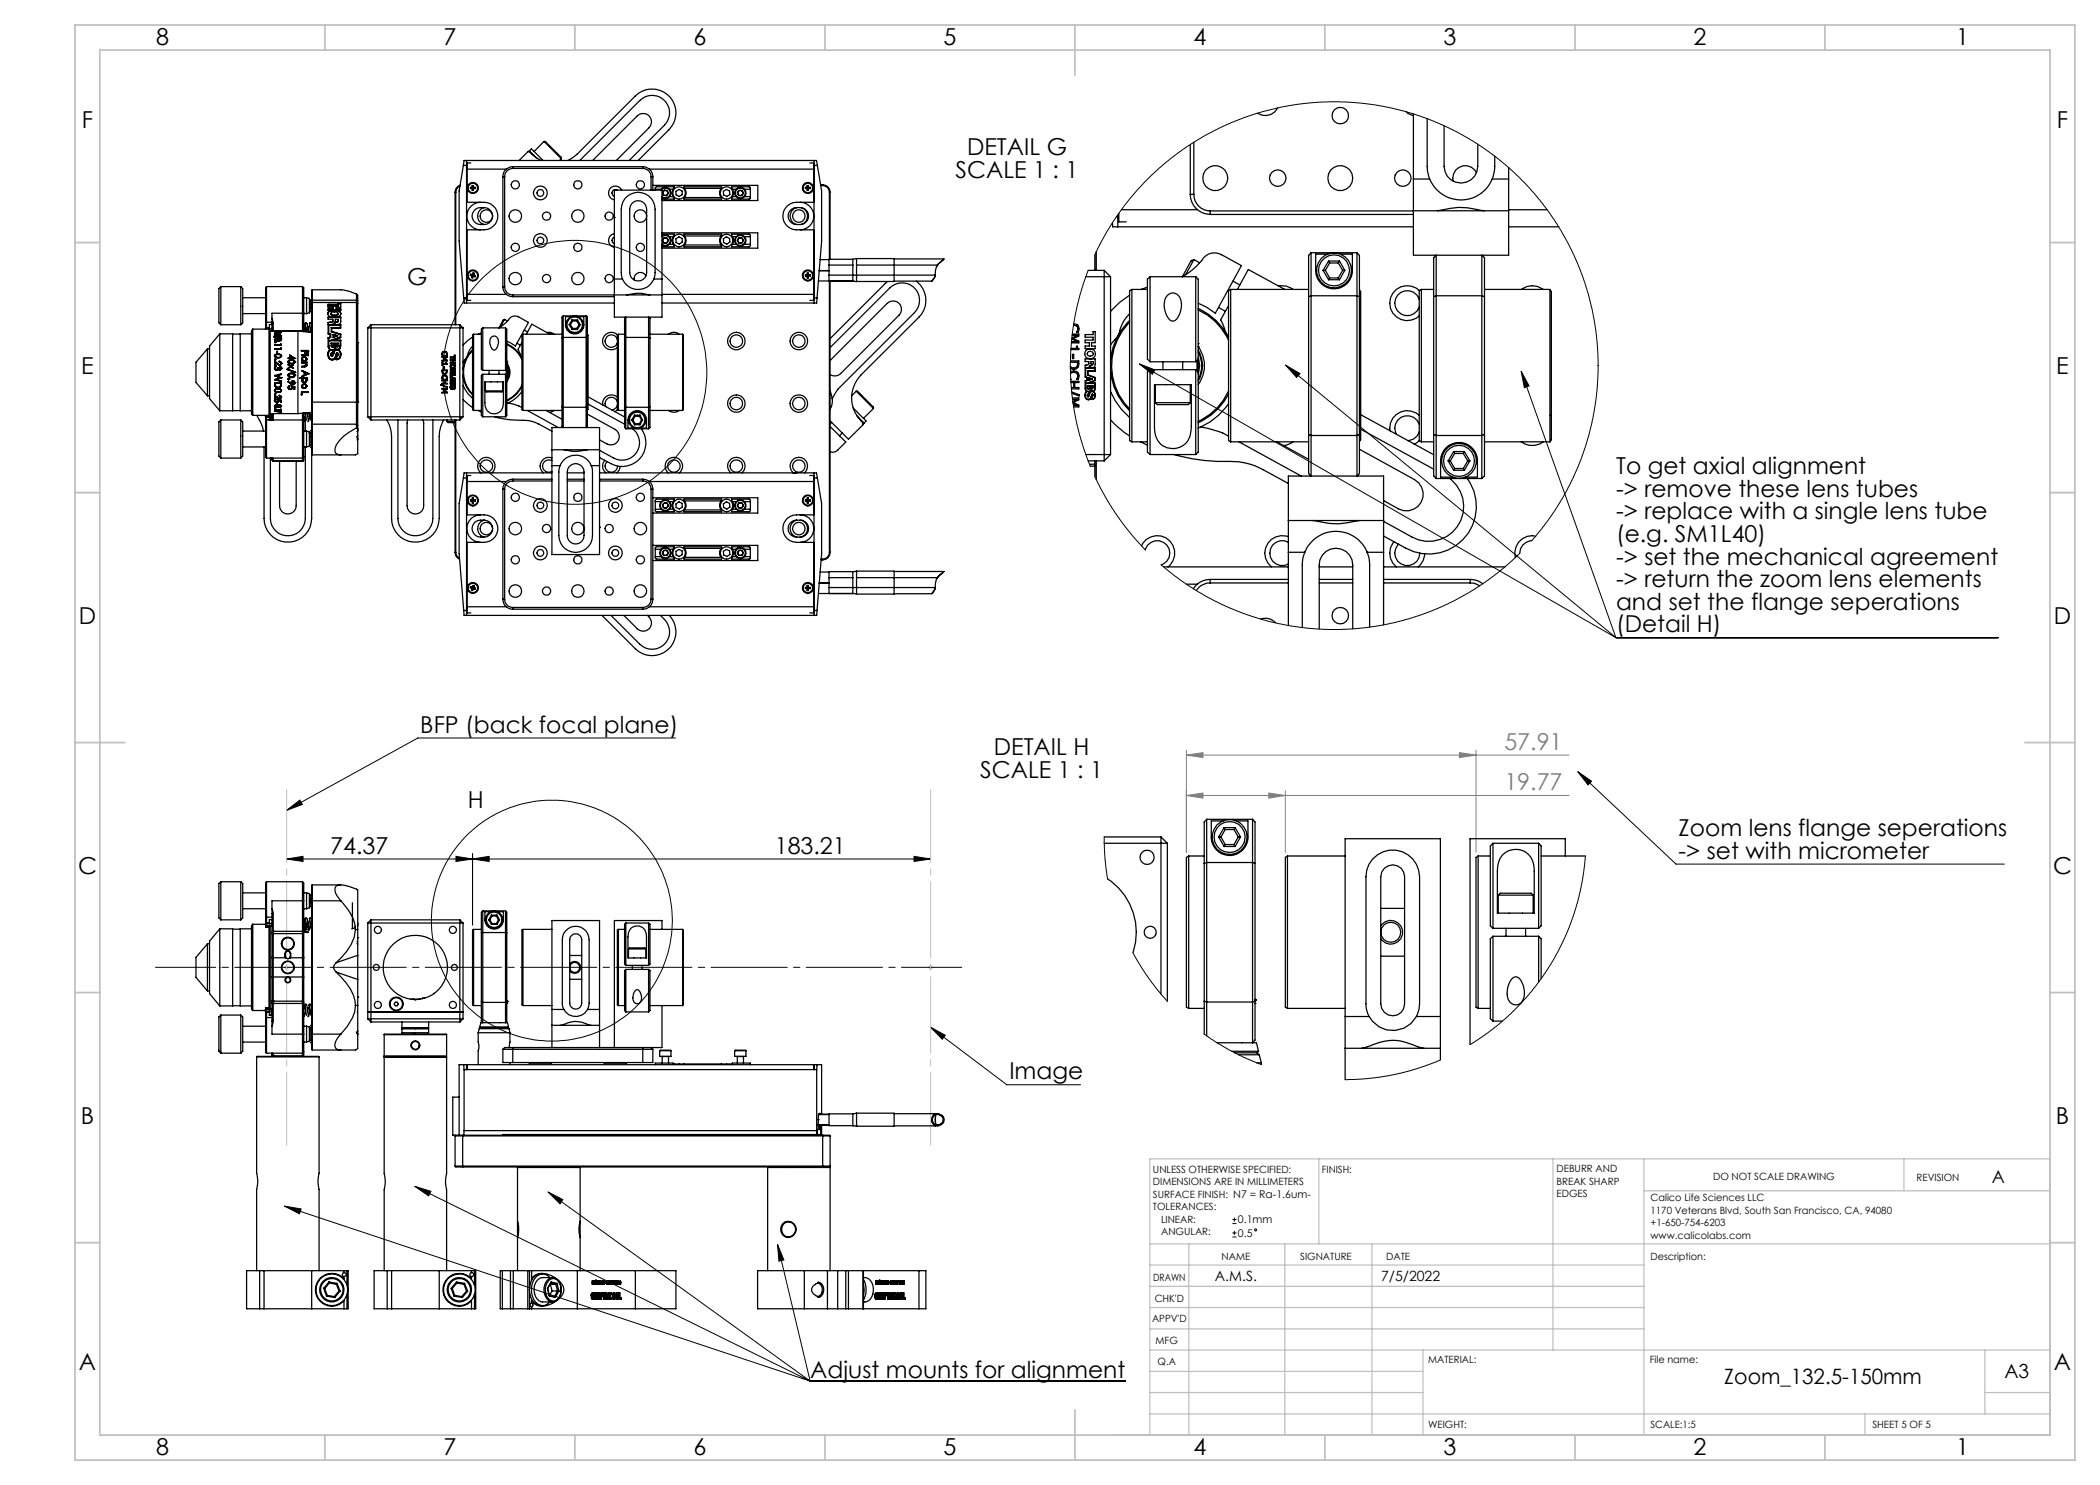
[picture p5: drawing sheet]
<svg xmlns="http://www.w3.org/2000/svg" width="420mm" height="297mm" viewBox="0 0 420 297" stroke-linecap="round" stroke-linejoin="round" font-family="sans-serif">
<defs><g id="words">
<g font-size="4.7">
<text x="31.2" y="9">8</text>
<text x="88.7" y="9">7</text>
<text x="138.7" y="9">6</text>
<text x="188.7" y="9">5</text>
<text x="238.7" y="9">4</text>
<text x="288.7" y="9">3</text>
<text x="338.7" y="9">2</text>
<text x="391.2" y="9">1</text>
<text x="16.4" y="25.5">F</text>
<text x="411.4" y="25.5">F</text>
<text x="191.1" y="35.6">SCALE 1 : 1</text>
<text x="193.4" y="31.1">DETAIL G</text>
<text x="81.4" y="57.1">G</text>
<text x="16.2" y="74.7">E</text>
<text x="411.2" y="74.7">E</text>
<text x="323.2" y="94.8">To get axial alignment</text>
<text x="323.2" y="99.3">-&gt; remove these lens tubes</text>
<text x="323.2" y="103.9">-&gt; replace with a single lens tube</text>
<text x="323.2" y="108.4">(e.g. SM1L40)</text>
<text x="323.2" y="112.9">-&gt; set the mechanical agreement</text>
<text x="323.2" y="117.4">-&gt; return the zoom lens elements</text>
<text x="15.8" y="124.8">D</text>
<text x="323.2" y="122">and set the flange seperations</text>
<text x="410.8" y="124.8">D</text>
<text x="323.2" y="126.5">(Detail H)</text>
<text x="84.1" y="146.6">BFP (back focal plane)</text>
<text x="196" y="155.6">SCALE 1 : 1</text>
<text x="198.8" y="151">DETAIL H</text>
<text x="93.6" y="161.7">H</text>
<text x="335.7" y="167.3">Zoom lens flange seperations</text>
<text x="66" y="170.8">74.37</text>
<text x="154.9" y="170.8">183.21</text>
<text x="335.7" y="171.8">-&gt; set with micrometer</text>
<text x="15.6" y="174.8">C</text>
<text x="410.6" y="174.8">C</text>
<text x="201.9" y="215.9">Image</text>
<text x="16.2" y="224.7">B</text>
<text x="411.2" y="224.7">B</text>
<text x="15.8" y="274">A</text>
<text x="162.1" y="275.6">Adjust mounts for alignment</text>
<text x="410.8" y="274">A</text>
<text x="31.2" y="291">8</text>
<text x="88.7" y="291">7</text>
<text x="138.7" y="291">6</text>
<text x="188.7" y="291">5</text>
<text x="238.7" y="291">4</text>
<text x="288.7" y="291">3</text>
<text x="338.7" y="291">2</text>
<text x="391.2" y="291">1</text>
</g>
<g font-size="4.7" fill="#808080">
<text x="300.9" y="150">57.91</text>
<text x="300.9" y="158.1">19.77</text>
</g>
<text font-size="4.2" x="344.9" y="276.8">Zoom_132.5-150mm</text>
<text font-size="3.9" x="400.9" y="275.5">A3</text>
<text font-size="3.5" x="398.4" y="236.6">A</text>
<g font-size="2.8">
<text x="243" y="256.1">A.M.S.</text>
<text x="276.2" y="256.1">7/5/2022</text>
</g>
<g font-size="2.1">
<text x="247.6" y="244.7">0.1mm</text>
<text x="247.6" y="247.4">0.5</text>
</g>
<g font-size="2">
<text x="230.6" y="234.6">UNLESS OTHERWISE SPECIFIED:</text>
<text x="230.6" y="237.1">DIMENSIONS ARE IN MILLIMETERS</text>
<text x="230.6" y="239.6">SURFACE FINISH: N7 = Ra-1.6um-</text>
<text x="264.4" y="234.6">FINISH:</text>
<text x="311.3" y="234.5">DEBURR AND</text>
<text x="311.3" y="237">BREAK SHARP</text>
<text x="311.3" y="239.5">EDGES</text>
<text x="342.6" y="236">DO NOT SCALE DRAWING</text>
<text x="383.3" y="236.2">REVISION</text>
<text x="230.6" y="242.1">TOLERANCES:</text>
<text x="232.2" y="244.6">LINEAR:</text>
<text x="330.1" y="240.2">Calico Life Sciences LLC</text>
<text x="330.1" y="242.7">1170 Veterans Blvd, South San Francisco, CA, 94080</text>
<text x="330.1" y="245.2">+1-650-754-6203</text>
<text x="232.2" y="247.1">ANGULAR:</text>
<text x="244.3" y="252">NAME</text>
<text x="260" y="251.9">SIGNATURE</text>
<text x="277.2" y="251.9">DATE</text>
<text x="330.1" y="247.7">www.calicolabs.com</text>
<text x="330.1" y="251.9">Description:</text>
<text x="230.6" y="256.1">DRAWN</text>
<text x="230.9" y="260.3">CHK'D</text>
<text x="230.4" y="264.4">APPV'D</text>
<text x="231.1" y="268.8">MFG</text>
<text x="231.5" y="273">Q.A</text>
<text x="285.6" y="272.5">MATERIAL:</text>
<text x="330" y="272.5">File name:</text>
<text x="285.6" y="285.5">WEIGHT:</text>
<text x="330.1" y="285.6">SCALE:1:5</text>
<text x="374.5" y="285.6">SHEET 5 OF 5</text>
</g>
</g></defs>
<g fill="none" stroke="#000" stroke-width=".2">
<path d="M227.9 72.8l3.1 1.2-.5 .9zM227.9 72.8l95.3 54.7M257.1 73l2.9 1.7-.7 .8zM257.1 73l66.1 54.5M304.2 74.3l1.6 2.9-.9 .3zM304.2 74.3l19 53.2M323.2 127.5h76.4M135.1 147.6h-51.5l-26.3 14.5M315.6 154.3l2.7 1.9-.7 .8zM315.6 154.3l19.6 18.5h65.7M57.3 171.8l3.3-.5v1zM57.3 171.8h128.8"/>
<path d="M57.3 162.1l2.7-2.1 .5 .9zM91.2 171.3l3.3 .5-3.3 .5zM94.5 171.8l3.3-.5v1zM94.5 170.8v14.2M182.8 171.3l3.3 .5-3.3 .5zM186.1 205.5l3 1.5-.6 .9zM186.1 205.5l15.3 11.5h14.7M83 237.3l3.2 1-.5 .9zM83 237.3l79 38.9M109.6 238.4l3 1.5-.6 .9zM109.6 238.4l52.4 37.8M56.9 241.2l3.3 .6-.3 1z"/>
<path d="M56.9 241.2l105.1 35M155.5 248.9l1.3 3.1-1 .2zM155.5 248.9l6.5 27.3M246.5 244.7h.8M246.5 243.9h.8M246.5 247.4h.8M246.5 246.6h.8M246.9 243.5v.8M246.9 246.2v.8M162 276.2h63"/>
<circle cx="115" cy="74.5" r="26.4"/>
<circle cx="110.4" cy="184.1" r="24.1"/>
<circle cx="251.1" cy="246" r=".2"/>
</g>
<path d="M56.8 193.5h1M57 193.1l.7 .7M57.3 193v1M57.7 193.1l-.7 .7M185.6 193.5h1M185.8 193.1l.7 .7M186.1 193v1M186.5 193.1l-.7 .7" fill="none" stroke="#c0c0c0" stroke-width=".2"/>
<path d="M237.3 159.1l3.3-.5v1zM237.3 151l3.3-.5v1zM237.3 150v20.5M237.3 159.1h76.5M237.3 151h76.5M253.8 158.6l3.3 .5-3.3 .5zM257.1 158.1v12.4M291.9 150.5l3.3 .5-3.3 .5zM295.2 150v20.5" fill="none" stroke="#808080" stroke-width=".2"/>
<path d="M31.1 193.5h161.2" fill="none" stroke="#000" stroke-width=".2" stroke-dasharray="15.2 1.3 1.3 1.3" stroke-dashoffset="3.2"/>
<path d="M57.3 157.9v71.1M186.1 157.9v71.1" fill="none" stroke="#c0c0c0" stroke-width=".2" stroke-dasharray="15.2 1.3 1.3 1.3" stroke-dashoffset=".7"/>
<g fill="none" stroke="#c0c0c0" stroke-width=".25">
<path d="M263.8 231.8v17M310.6 231.8v38.2M328.8 231.8v55.2M328.8 238.2h81.2M380.8 231.8v6.4M410 231.8h-180v55.2M230 248.8h180M230 257.3h98.8M230 253h98.8M237.8 248.8v38.2M257 248.8v38.2M274.4 248.8v38.2"/>
<path d="M230 265.8h98.8M230 261.5h98.8M230 278.5h54.6M230 274.3h54.6M230 270h180M284.6 270v17M397 278.5h13M397 270v12.8M230 282.8h180M373 282.8v4.2"/>
</g>
<g fill="none" stroke="#c0c0c0" stroke-width=".35">
<path d="M15 5h400v287h-400zM20 10h390v277h-390zM65 5v5M115 5v5M165 5v5M215 5v10M265 5v5M315 5v5M365 5v5M15 48.5h5M410 48.5h5M15 98.5h5"/>
<path d="M410 98.5h5M15 148.5h10M405 148.5h10M15 198.5h5M410 198.5h5M15 248.5h5M410 248.5h5M65 287v5M115 287v5M165 287v5M215 282v10M265 287v5"/>
<path d="M315 287v5M365 287v5"/>
</g>
<g fill="#000">
<path d="M315.6 154.3l2.7 1.9-.7 .8zM57.3 162.1l2.7-2.1 .5 .9zM186.1 205.5l3 1.5-.6 .9zM109.6 238.4l3 1.5-.6 .9zM155.5 248.9l1.3 3.1-1 .2zM83 237.3l3.2 1-.5 .9zM56.9 241.2l3.3 .6-.3 1zM257.1 73l2.9 1.7-.7 .8zM227.9 72.8l3.1 1.2-.5 .9zM304.2 74.3l1.6 2.9-.9 .3z"/>
<path d="M182.8 171.3l3.3 .5-3.3 .5zM94.5 171.8l3.3-.5v1zM91.2 171.3l3.3 .5-3.3 .5zM57.3 171.8l3.3-.5v1z"/>
</g>
<path d="M237.3 159.1l3.3-.5v1zM253.8 158.6l3.3 .5-3.3 .5zM237.3 151l3.3-.5v1zM291.9 150.5l3.3 .5-3.3 .5z" fill="#808080"/>
<g fill="none" stroke="#000" stroke-width=".25">
<path d="M91 38.4v26.5M91 38.4h.2M91.2 38.4v26.5M92 37.2l-.6 .5-.2 .7M92 37.1l-.7 .5-.3 .8M92.7 33.1l-.9 5.1v10l.9 11.4M92.7 33.1l.1-1h70.5l.2 1M92.7 33.1h.6M93.3 33.5l.1 .4M93.3 32.1v28.5M93.4 33.8v6.7h3.4a2.75 2.75 0 0 1 2.8 2.7 2.75 2.75 0 0 1-2.8 2.8h-3.4v12.9M93.4 33.8h7.9"/>
<path d="M94.1 37.5h1v.2h-1zM94.2 32.6h-.8v1.2M94.4 37.1h.3v1h-.3zM94.4 37.6h.3M94.4 37.5l.3 .2M94.6 37.5v.2M94.7 37.5l-.3 .2M100.6 35.3v22.1M100.6 35.3h.3M100.9 35.3v22.1M102.6 33.7a1.63 1.63 0 0 0-1.7 1.6M102.6 33.3a1.99 1.99 0 0 0-2 2"/>
<path d="M102.6 33.3v.4M102.6 33.7h26M102.6 33.3h26M105.9 30.2v.2M105.9 30.2l.4-.4 2.3 2.3M105.9 30.2l1.4 1.4M105.9 30.4l1.2 1 1.1 .7M105.9 30.4l-.3-.1-1.8 1.8M108.8 28.3l3.5 3.4M108.8 28.3h.3l3.2 3.2v.2M108.8 28.3l-2 2M112.3 31.7l-.4 .4"/>
<path d="M113.6 32.1l1.9-1.3 11.6-11.6a4.8 4.8 0 0 1 6.7 0 4.8 4.8 0 0 1 0 6.7l-6.2 6.2M116 32.1l12-12a3.5 3.5 0 0 1 4.9 0 3.5 3.5 0 0 1 0 4.9l-7.1 7.1M118.5 32.1l9-8.9a1.67 1.67 0 0 1 2.3 0 1.67 1.67 0 0 1 0 2.3l-6.5 6.6M123.4 38a.67 .67 0 0 0-.9 .3 .67 .67 0 0 0 .4 .9M124.3 38a1.38 1.38 0 0 0-2.3-.2 1.38 1.38 0 0 0 .9 2.2M128.6 33.7a1.63 1.63 0 0 1 1.6 1.6M128.6 33.3a1.99 1.99 0 0 1 2 2M128.6 33.3v.4M129.9 33.8h32.8M130.2 35.3v2.7M130.2 35.3h.4M130.6 35.3v2.7"/>
<path d="M130.6 37.1h21v3h-19.2M131.1 37.8h1.1M132.1 38a1.12 1.12 0 0 1 1.6-.3 1.12 1.12 0 0 1 .3 1.6 1.12 1.12 0 0 1-1.6 .2M132.3 38a1 1 0 0 1 1.4-.2 1 1 0 0 1 .1 1.4 1 1 0 0 1-1.4 .1M132.9 38l.6 .1 .1 .6-.3 .5-.6-.2-.2-.5zM133.9 37.8h.7M133.9 39.3h.7M134.6 37.8a1.4 1.4 0 0 0 0 1.5M134.6 37.8l.2-.4h-3.6l-.1 .1v.5M134.6 39.3l.2 .5h-2.4M135.2 38.3l.6-.4 .6 .3 .1 .7-.6 .4-.7-.3zM136.9 37.7a1.37 1.37 0 0 1 0 1.8"/>
<path d="M136.9 37.7l-.1-.3h7.5v.3M136.9 39.5l-.1 .3h7.5v-.3M136.9 39.5h7.4M136.9 37.7h7.4M144.3 37.7a1.48 1.48 0 0 0 0 1.8M144.7 38.3l.6-.4 .6 .3 .1 .7-.6 .4-.7-.3zM146.5 37.8a1.4 1.4 0 0 1 0 1.5M146.5 37.8l-.2-.4h3.6l.2 .1-.1 2.3h-3.7l.2-.5M146.5 37.8h.7M146.5 39.3h.7M147.8 38.1h.6l.3 .5-.3 .5h-.6l-.3-.5zM148.9 37.8h1.2"/>
<path d="M148.9 39.3h1.2M161.1 37.5h1v.2h-1zM161.4 37.1h.3v1h-.3zM161.4 37.6h.3M161.4 37.5l.3 .2M161.6 37.5v.2M161.7 37.5l-.3 .2M162 32.6h.7v1.2M162.7 33.8v6.7h-3.4a2.75 2.75 0 0 0-2.7 2.7 2.75 2.75 0 0 0 2.7 2.8h3.4v12.9M162.8 33.5l-.1 .4M162.8 32.1v28.5M162.8 33.1h.7"/>
<path d="M163.5 33.1l.8 5.1v10l-.9 11.4M164.1 37h.4M164.1 37.1h.4M164.5 37a1.45 1.45 0 0 1 1.5 1.4M164.5 37.1a1.33 1.33 0 0 1 1.4 1.3M164.5 37v.1M165.9 38.4h.1M165.9 38.4v13.5M166 38.4v13.5M238.1 38.9a4 4 0 0 0 3.9 4M238.1 28.9v10M238.1 38.9h.7"/>
<path d="M238.8 38.9a3.3 3.3 0 0 0 3.2 3.3M238.8 28.5v10.4M255.5 21.6a2.73 2.73 0 0 1-4 1M281.2 22.3l.4 .4 1.1 .4M282.7 35.8v6.4M282.7 22.8v13M282.7 35.8h3.2M285.4 23.7v9.6l.1 .9 .4 1.6M285.9 35.8a6.8 6.8 0 0 0 6.3 4.2 6.8 6.8 0 0 0 6.2-4.2M288.8 25.1v8.2a3.4 3.4 0 0 0 3.4 3.3 3.4 3.4 0 0 0 3.4-3.3v-4.4M295.3 34.5a2.51 2.51 0 0 0-3.1-1.2 2.51 2.51 0 0 0-1.6 2.9M298.4 35.8h3.3"/>
<path d="M298.9 31.2v2.4l-.5 2.2M301.7 35.8v6.4M301.7 33.5v2.3M44.2 57.3v7.6M44.2 57.3l-.4 .4v6a1.07 1.07 0 0 0 .4 1.2M44.2 57.3h4M48.2 57.3v7.6M48.2 57.3l.3 .4v6a1.07 1.07 0 0 1-.3 1.2M48.5 59.5h4.6M53.3 57.3v7.1M53.3 57.3l-.2 .2v6.8M53.3 57.3h7.2"/>
<path d="M60.5 57.3v5.3M60.5 57.3l.2 .3v4.9M60.7 59.5h.6M61.3 59.5l.6 .2v2.9l-.6 .1M61.3 59.5v3.2M62.2 59.9v1M62.2 59.9l-.3 .1M62.2 59.9h.1M62.4 58v2M62.4 58l-.1 2.1M62.4 58h6.3l2.6 .8M71.3 58.8v1.2"/>
<path d="M71.3 58.8l.2 .3v1M92.7 59.6h.6M92.7 59.6l.1 1h30.1M93.4 58.8l-.1 .4M93.4 58.9v1.2h.8M93.4 58.9h7.9M94.4 55.2l-.1 .3 .2 .1 .2-.4M94.4 55.2h.3M94.4 55.1h.2M94.5 54.9l.1-.3h.3l-.2 .4M94.5 54.9l-.4-.1v.3l.3 .1M94.5 54.9l.2 .1"/>
<path d="M94.5 54.9l-.1 .3M94.5 54.9l.1 .2M94.6 55.1h.1M94.6 55.1l.1 .1M94.6 55.1l-.1 .1M94.6 55.1l-.2 .1M94.6 55v.1M94.7 55l.4 .1-.1 .3-.3-.2M94.7 55v.2M94.7 55l-.1 .1M95.1 41.8a2.53 2.53 0 0 1 3.1 .4 1.78 1.78 0 0 1-.1 2.1 1.78 1.78 0 0 1-2 .6 1.7 1.7 0 0 1-1.6-1.2 1.7 1.7 0 0 1 .6-1.9zM96.1 40.5a2.75 2.75 0 0 0-2.7 2.7 2.75 2.75 0 0 0 2.7 2.8"/>
<path d="M96.8 41.5a1.75 1.75 0 0 0-1.3 1.7 1.75 1.75 0 0 0 1.3 1.7M100.6 57.4a1.93 1.93 0 0 0 2 1.9M100.6 57.4h.3M100.9 57.4a1.57 1.57 0 0 0 1.7 1.6M102.6 59v.3M102.6 59h29.8M102.6 59.3h20.3M122.9 43.5h.1M122.9 46.7a1.37 1.37 0 0 0-1.2 1.4 1.37 1.37 0 0 0 1.2 1.4M122.9 47.4a.68 .68 0 0 0-.5 .7 .68 .68 0 0 0 .5 .7M122.9 55.8v7.6h9.5v-4.4M122.9 55.8v-17.8h9.5v17.8"/>
<path d="M122.9 55.8h1.6M124.5 55.8a3.4 3.4 0 0 0 3.1 2.1 3.4 3.4 0 0 0 3.2-2.1M124.5 55.8l-.3-1.3v-12.7a3.4 3.4 0 0 1 3.4-3.4 3.4 3.4 0 0 1 3.4 3.4v12.9l-.2 1.1M125.3 59l.5-.1a7.6 7.6 0 0 1 4.2 .1M126.6 40.5a1.68 1.68 0 0 1 1.8-.2 1.68 1.68 0 0 1 .9 1.5v12.7a1.69 1.69 0 0 1-1.7 1.7 1.69 1.69 0 0 1-1.7-1.7v-12.7l.4-1zM129.2 55.2a1.25 1.25 0 0 0-1.6-.6 1.25 1.25 0 0 0-.7 1.4M130.8 55.8h1.6M132.4 47.3a.99 .99 0 0 1 1.4 .1 .99 .99 0 0 1 0 1.4 .99 .99 0 0 1-1.4 0M132.4 47.2a1.12 1.12 0 0 1 1.5 .1 1.12 1.12 0 0 1 0 1.6 1.12 1.12 0 0 1-1.5 .1M132.4 46.8h2.4v.3l-.2 .2M132.4 55.8v3.2M132.4 46.6h19.2v3h-19.2"/>
<path d="M132.4 58.9h30.3M132.8 47.6h.5l.4 .5-.4 .5h-.5l-.3-.5zM133.9 47.3h.7M133.9 48.9h.7M134.6 47.3a1.46 1.46 0 0 0 0 1.6M134.6 48.9l.2 .2v.3h-2.4M135.2 47.8l.6-.4 .6 .3 .1 .7-.6 .4-.7-.3zM136.9 47.2a1.32 1.32 0 0 1 0 1.8M136.9 47.2l-.1-.4h7.5v.4M136.9 49l-.1 .4h7.5v-.4M136.9 47.2h7.4M136.9 49h7.4"/>
<path d="M144.3 47.2a1.43 1.43 0 0 0 0 1.8M144.7 47.8l.6-.4 .6 .3 .1 .7-.6 .4-.7-.3zM146.5 47.3a1.46 1.46 0 0 1 0 1.6M146.5 47.3l-.2-.5h3.6l.2 .3v2l-.2 .2-3.6 .1 .2-.5M146.5 47.3h.7M146.5 48.9h.7M147.8 47.6h.6l.3 .5-.3 .5h-.6l-.3-.5zM148.9 47.3h1.2M148.9 48.9h1.2M157.9 42.2a2.3 2.3 0 0 1 3.7 .5 1.82 1.82 0 0 1-2.3 2.2 1.69 1.69 0 0 1-1.4-2.7zM159.3 41.5a1.74 1.74 0 0 0-1.3 1.7 1.74 1.74 0 0 0 1.3 1.7M160 40.5a2.75 2.75 0 0 1 2.8 2.7 2.75 2.75 0 0 1-2.8 2.8"/>
<path d="M160.2 41.5a1.76 1.76 0 0 1 1.3 1.7 1.76 1.76 0 0 1-1.3 1.7M161.1 55h1v.2h-1zM161.4 54.6h.3v1h-.3zM161.4 55l.3 .2M161.4 55.1h.3M161.6 55v.2M161.7 55l-.3 .2M162.7 58.8l.1 .4M162.7 58.9v1.2h-.7M162.8 59.6h.6M163.4 59.6l-.1 1h-30.9M163.7 56.2h6.9"/>
<path d="M163.8 54.1h2M164 51.9h1.8M165.8 55v1.2M165.8 53h4.8M165.8 55h21.2M165.8 53v2M165.9 56.2v54.3M166 56.2v54.3M170.6 56.2l.7 .1M170.6 51.9v1.1M170.6 53v3.2M170.6 51.9h-4.8v1.1"/>
<path d="M171.3 51.7l-.7 .2M171.3 51.7v1.3M171.3 51.7h7.5v4.6h-7.5v-3.3M171.3 53h16.2M177.5 56.3l-11.5 11.4M178.8 51.8h10l-1.3 1.2M183.3 56.2a4.8 4.8 0 0 1 .5 7.2l-11.6 11.6a6.6 6.6 0 0 0 .4 9.6M187 55l-.1 .5-.5 .7M187 55l-.1 .6-.5 .6h-7.6M187.5 53l-.4 1.1-.1 .9M188.7 51.9l-1.1 .9-.3 .5M217.2 55.3h4.9"/>
<path d="M217.6 54.1h3.2M219 51v3.1M219.3 50.3v3.8M220.8 54.1v38.1M220.8 54.1l1.3 1.2M222.1 55.3v35.6M222.5 44.6v.8h60.2M223.3 43.4h.3M223.6 43v2.4M223.8 42.7v1.7h1.4M224.3 41.9h15.2M225.9 59.1a15.5 15.5 0 0 0-3.8 3.2"/>
<path d="M226.4 57.9v30.5M226.4 57.9l-.5 .2v30l.5 .3M226.4 57.9h3.1M229.5 57.4l-1.3 .5M230 55.3l-.5 .5v16l.5 .6M230 55.3v17.1M230 55.3h9.1M233.5 59.1a1.62 1.62 0 0 1 1.7-.3 1.62 1.62 0 0 1 1 1.5 4.1 4.1 0 0 1-1.3 3.9 1.43 1.43 0 0 1-1.6-1.3 3.7 3.7 0 0 1 .2-3.8zM238.8 51.9a1.63 1.63 0 0 0-1.2 1.3l-1.1 2.1 .2-.1a15.9 15.9 0 0 0 4.4-4 2.86 2.86 0 0 1 3.2-.3l4 2.2-5.2 9.5-1.7-1.1-1.8-.9M238.8 51.9l-1.7 3.1M238.8 51.9l1.1 .7M239.1 55.3l.5 .5v16"/>
<path d="M239.1 55.3v17.1M242 42.2v.7M242 42.2h40.7M242 42.9h40.7M246.1 57.9v30.5M246.1 57.9l-.4 .2v30l.4 .3M246.1 57.9h15.6M246.6 56.2l1.4 .8M247.5 57.9l2.2-4 7.2 4M255.7 57.2a3.4 3.4 0 0 1 2.9 .7M261.7 59.3v27.6M262.2 50.5v8.7"/>
<path d="M262.2 50.5a1.93 1.93 0 0 0-.5 2.1v6.7M262.2 59.2l-.5 .1M262.2 50.5h9.2M262.2 59.2h9.2M262.2 59.2v27.9M264.6 54.1h.5M264.6 54.1l1.1 1.8M265.1 54.1l.8 1.5M265.5 50.8h-2.4v1.7a5.3 5.3 0 0 0 .8 3.8 3.7 3.7 0 0 0 4.4 1.2 3.7 3.7 0 0 0 2.2-4v-2.7h-2.4M265.7 52.2l-1.1 1.9M265.7 55.9h2.2M265.7 52.2h2.2"/>
<path d="M265.7 52.2l.2 .4M265.9 55.6h1.8M265.9 52.6h1.8M265.9 52.6l-.8 1.5M265.9 55.6l-.2 .3M267.7 52.6l.8 1.5M267.7 55.6l.2 .3M267.9 52.2l1.1 1.9M267.9 52.2l-.2 .4M268.5 54.1h.5M268.5 54.1l-.8 1.5M269 54.1l-1.1 1.8"/>
<path d="M271.4 50.5v8.7M271.4 50.5a1.93 1.93 0 0 1 .5 2.1v6.7M271.4 59.2l.5 .1M271.4 59.2v27.9M271.9 57.9a2.18 2.18 0 0 1 .2 1.8v26.9a2.18 2.18 0 0 1-.2 1.7M271.9 59.3v27.6M282.7 42.2v8.8h19v-8.8M282.7 42.2h19M283.8 59.9a2.51 2.51 0 0 0-3.8-1.3 2.51 2.51 0 0 0 0 4.1 2.51 2.51 0 0 0 3.8-1.3M283.9 58.1a3.5 3.5 0 0 0-4.9 .1 3.5 3.5 0 0 0-.1 4.9 3.5 3.5 0 0 0 4.9 .1M284.3 57.9v30.5M284.3 57.9l-.5 .2v30l.5 .3"/>
<path d="M284.3 57.9h2.4M286.7 59.3v27.6M287.2 59.2v-8.2l-.5 .5v7.8M287.2 59.2h9.2M287.2 59.2l-.5 .1M287.2 59.2v27.9M287.5 42.2a15.4 15.4 0 0 1 8.8-.1l.6 .1M296.4 59.2v-8.2l.5 .5v7.8M296.4 59.2l.5 .1M296.4 59.2v27.9M296.9 57.9h13.1M296.9 59.3v27.6"/>
<path d="M301.7 45.4h10M301.7 41.9h7.7M304.3 57.9a3.6 3.6 0 0 1 4.3 0M310 57.9v30.5M310 57.9a2.1 2.1 0 0 1 .3 1.8v26.9a2.1 2.1 0 0 1-.3 1.8M41.5 69.8v9.4M41.5 69.8l-2.3 2.7v4l2.3 2.7M41.5 79.2h.4M41.5 69.8h.4M44 66.8v15.4M44 66.8l-2.1 2.4v10.5l2.1 2.5M44 66.8h6.3"/>
<path d="M44.2 64.9h4M46.5 66.8v15.4h-2.5M48 66.8v15.4h2.3M48.5 62.7h4.6M50.6 65.8v17.3M50.6 65.8a1.18 1.18 0 0 0-.3 1.2v15.2a.75 .75 0 0 0 .3 .9M50.6 65.8h3.2M53.1 65.5l.2 .2M53.1 64.3v1.2M53.1 65.5l.8 .1M53.1 64.3l.2 .1M53.1 65.5h.1"/>
<path d="M53.3 64.4v1.1M53.3 64.4h1.1M53.8 65.8v17.3M53.8 65.8a1.18 1.18 0 0 1 .2 1.2v15.2a.75 .75 0 0 1-.2 .9M53.9 65.6h.1M54 66h.3M54.4 63.7l.2 1M54.4 63.7v.9M54.4 64.6v1.5M54.4 64.9h-.5v.7M54.4 66.1v.1M54.4 64.6l.2 .1"/>
<path d="M54.4 65.7h-1.2l-.1 .1M54.6 64.7v1.5l-.2-.1M54.8 67.3l1.5 .3zM54.8 67.3v.1M54.9 67.9l.1 .3h.6M54.9 71.2a.8 .8 0 0 0 1.4 0M54.9 73.6a.42 .42 0 0 0 .3 .5 .42 .42 0 0 0 .5-.2l.2 .1a.32 .32 0 0 0 .4-.3M54.9 78.1a.8 .8 0 0 1 1.4 0M54.9 78.1l.2 .3 .5 .1M54.9 78.1l.1 .2 .6 .2M54.9 71.2h.1M54.9 66.5h1.4z"/>
<path d="M54.9 66.6v.1M54.9 66.9h.1M54.9 68.5h.2M54.9 69.7l1.4-.1v.2h-1.4zM54.9 71.9l.1 .1 .1-.1M54.9 75.1l1.1 .4M54.9 75.1l1.4-.3v.1l-1 .2M54.9 78.8h.2M54.9 78.8l.1 .1M54.9 75.9h.1M54.9 75.1h.1M54.9 78.7l.1 .1"/>
<path d="M54.9 78.7v.1M54.9 67.1v.1M54.9 66.9h.7M54.9 67.1h.9M54.9 71.9v.1M54.9 75.9l1.4 .4M55 68.4l.1 .1M55 68.4l-.1 .1M55 71.8l.1 .1M55 71.8l-.1 .1M55 73.7l.3 .3M55 73.7h.1"/>
<path d="M55 71.9l.1 .1M55 71.9l-.1 .1M55 71.2a.66 .66 0 0 1 1.2 0M55 71.2l.2 .3M55 71.2h.1M55 78.1a.64 .64 0 0 0 1.1 .1l.1-.1M55 68.4h.1M55 67.9l.2 .3M55 67.9l.2 .2M55 71.8v.1M55 78.8v.1M55.1 79.3v.4h-.2v-.7l.6 .4a.37 .37 0 0 0 .3 .2 .37 .37 0 0 0 .4-.2"/>
<path d="M55.1 76.6v.5a.56 .56 0 0 0 1 0v-.5M55.1 76.6h.1M55.1 79.3l.3 .2M55.1 76.6h1M55.1 79.2v.1M55.1 78.8l-.1 .1M55.1 78.7l-.1 .1M55.1 78.7v.1M55.1 71.9v.1M55.2 71.5h.1M55.2 68.1v.1M55.2 71.5h.4"/>
<path d="M55.2 68.2h.4M55.2 68.1l.4 .1M55.3 73.2l-.3 .5M55.3 73.2l-.3 .1-.1 .3M55.3 75.9l1 .4M55.3 75.1h.1M55.3 75.9h.1M55.3 79.9l-.3 .2M55.3 75.1l1 .4M55.3 74h.1M55.4 70.3h.1v.4h-.1zM55.4 70.3h.1"/>
<path d="M55.4 66.9h.1M55.4 79.5l.5 .2M55.4 79.5h.1M55.5 72.7l.4 .3M55.5 72.7h.1M55.5 66.7l.3 .1M55.6 77.5h.1M55.6 67.7l-.6 .1-.1 .1M55.6 67.7h.5l.2 .2M55.6 70.8l-.5 .1-.2 .3M55.6 70.8l.5 .1 .2 .3M55.6 73.6l-.1 .3-.2 .1"/>
<path d="M55.6 73.6h.1M55.6 71.5h.1M55.6 70.8l-.6 .1-.1 .3M55.6 70.8h.1M55.6 77.8l.4 .1 .2 .2M55.6 77.8l-.5 .1-.1 .2M55.6 77.8l.5 .1 .1 .2M55.6 77.8h.1M55.6 78.5h.1M55.6 67.7l.7 .2M55.6 67.7l-.7 .2M55.6 67.8h-.5l-.1 .1"/>
<path d="M55.6 67.8l.6 .1M55.6 68.2h.1M55.6 67.7h.1M55.6 66.9h.1M55.6 79.9l.1 .2M55.7 66.7l.2 .1zM55.7 73.6l.3 .3M55.7 73.6h.1M55.8 67.1v-.1l.1 .1M55.8 67.1v.1M55.8 67.2v.1M55.8 66.8l-.2 .1"/>
<path d="M55.8 66.8h.1M55.8 72.3l.4 .1 .1 .3M55.8 79.1l.4 .3M55.9 73h.1M55.9 79.7h.1M55.9 66.8l-.5 .1M55.9 66.6v.1M55.9 67.1l-.1 .1M55.9 66.6l-1 .1M55.9 67.1h.2M56 73.9h.1M56 75.5h.1"/>
<path d="M56 75.5l-1.1 .4M56 67.1l.2 .1M56.1 67.1l.2 .1M56.1 67.1h-1.2M56.1 67.1h.1M56.1 68.8v.2M56.1 68.8l.2 .2h-1.4h1.2M56.1 76.6h.1M56.1 69.7l-1.2 .1M56.1 69h-1.2M56.1 68.8l.2 .1M56.2 72.7l-.4-.5 .4 .2 .1 .3"/>
<path d="M56.2 72.7l-.3 .3M56.2 73.7l-.2-.5 .3 .5M56.2 73.7l-.2 .2M56.2 79.4l-.4-.3 .4 .1 .1 .2M56.2 73.7h.1M56.2 72.7h.1M56.2 71.2l-.2 .3h-.4M56.2 71.2h.1M56.2 71.2l-.2 .2-.4 .1M56.2 67.9l-.2 .3h-.4M56.2 67.9l-.6 .3M56.2 77.2l-.2 .3h-.4"/>
<path d="M56.2 77.1l-.1 .2-.5 .2M56.2 67.2h.1M56.2 77.1v.1M56.3 75.5h.1M56.3 76.8v-.3h-1.4v.3a.64 .64 0 0 0 .7 .7M56.3 75.5l-1 .4M56.3 76.8l-.1 .4M56.3 76.8l-.1 .3M56.3 67.6h.1M56.3 67.9l-.1 .3h-.6M56.3 72.7l-.1 .3-.4 .1-.7-.6v.6h-.2v-.9l.6 .5M56.3 78.1l-.2 .3-.5 .1"/>
<path d="M56.3 79.4l-.4 .3M56.3 73.7h.1M56.3 72.7h.1M56.3 78.1l-.1 .2-.6 .2M56.3 67.6v.1M56.3 71.2h.1M57.4 73.8l1.6 .6v.1zM57.6 72.4a.77 .77 0 0 0 .7 .4 .77 .77 0 0 0 .7-.4M57.6 75a.77 .77 0 0 1 .7-.4 .77 .77 0 0 1 .7 .4M57.6 75l.3 .4 .4 .1M57.6 75.8l.1-.1 .2 .1M57.6 75.8l.1 .1"/>
<path d="M57.6 77.5l.1 .3 .4 .1M57.6 75h.1M57.6 75.8h.1M57.6 72.4h.1M57.6 77.5h.1M57.7 75.9h.1M57.7 77.5a.3 .3 0 0 0 .3 .3 .3 .3 0 0 0 .3-.3M57.7 75v.1a.73 .73 0 0 0 1.1 0v-.1M57.7 75h.1M57.7 72.4v-.1a.7 .7 0 0 1 1.1 .1M57.7 72.4l.3 .2M57.7 72.4h.1"/>
<path d="M57.9 75.8l-.2 .1M57.9 75.8h.1M57.9 71.6v-.6l1.1 .7M57.9 71.6l-.3 .1h.3v.1l.2-.1h.9M57.9 71.6h.1M58 77.2l-.3 .3M58 77.2v-.1l-.3 .1-.1 .3M58 72.6v.1M58 72.6l.3 .1M58.1 71.6v-.4l.6 .4M58.1 77.9h.1M58.1 71.6h.1"/>
<path d="M58.1 73.3l-.5 .3M58.1 71.6h.6M58.1 73.2l-.5-.3 .5 .4M58.1 73.2l.5-.3-.4 .4M58.1 73.2v.1M58.2 76.8l.4 .1M58.2 76.5a.39 .39 0 0 1 .4-.4 .39 .39 0 0 1 .4 .4M58.2 76.5v.2M58.2 76.8h.1M58.2 76.5h.1M58.2 76.7l-.6-.3 .6 .4M58.2 73.3l.4 .3"/>
<path d="M58.2 73.3h.1M58.3 72l-.6 .1-.1 .3M58.3 72l.5 .1 .2 .3M58.3 77.2l.6 .2v.5h-.1v-.5M58.3 74.7l.4 .1 .1 .2M58.3 74.7h.1M58.3 74.7l-.4 .1-.2 .2M58.3 75.5h.1M58.3 72.7h.1M58.3 72h.4l.3 .4M58.3 72h-.4l-.3 .4M58.3 72h.1"/>
<path d="M58.3 77.2v.3M58.5 77.5l-.2 .4h-.2M58.5 77.5l-.1 .3-.3 .1M58.5 77.4h.1M58.5 77.4v.1M58.5 77.4h.3M58.6 73.6v.1l-.5-.3-.5 .4v-.2M58.6 76.2l-.3 .3M58.6 76.2l.2 .3M58.6 76.2h.1M58.6 76.2l-.2 .1-.1 .2M58.6 73l-.5 .3"/>
<path d="M58.6 76.9h.1M58.7 71.6h.1M58.8 77.4h.1M58.8 77.8h.1M58.8 75h.1M58.8 72.4l-.1 .2-.4 .1M58.8 72.4h.1M58.8 76.5a.27 .27 0 0 1-.2 .3 .27 .27 0 0 1-.3-.3M58.8 76.5h.1M58.9 74.5h.1M59 71.7h.1M59 75l-.2 .3-.5 .2"/>
<path d="M59 76.5l-.1 .3-.3 .1M59 74.5h.1M59 75h.1M59 76.5h.1M59 72.4h.1M60.3 70.1h1.3v.5a.37 .37 0 0 1-.3 .2 .37 .37 0 0 1-.4-.2v-.4zM60.3 70.1h1.3M60.3 78.9h.1M60.3 71.8l.2 .4M60.3 77.2a.5 .5 0 0 1 .5-.4 .5 .5 0 0 1 .5 .4M60.3 77.2l.2 .4 .3 .1M60.3 77.2l.1 .3 .4 .2"/>
<path d="M60.3 71.8h.1M60.3 77.2h.1M60.3 71h1.4M60.4 76.2l.5 .3M60.4 78.9h.1M60.4 71.8a.39 .39 0 0 1 .4-.4 .39 .39 0 0 1 .4 .4M60.4 71.8l.4 .4M60.4 71.8h.1M60.4 77.2h.1M60.4 77.2a.39 .39 0 0 0 .4 .4 .39 .39 0 0 0 .4-.4M60.4 77.2l.1 .2M60.4 78.5h.1"/>
<path d="M60.4 78.5h1.2v-.1h-1.3v.5h.1M60.4 78.5v.4M60.5 76.1h.1M60.5 76.1a.39 .39 0 0 0 .4 .3 .39 .39 0 0 0 .3-.3M60.5 76.1v.1M60.5 71.7l-.1 .1M60.5 62.6v3.6M60.5 62.6h-6.1v1.1M60.5 66.2v.1M60.5 66.2h-6.5M60.5 75.7l-.1 .2v.4l.5 .2M60.5 75.7h.1"/>
<path d="M60.5 72.2h-.1M60.5 75.7h-.5v-.1h1.3v.1M60.5 72.2l-.1 .1h.9l-.2-.1M60.7 66.2v.1M60.7 66l.1 .3M60.7 62.5v3.6M60.7 66.1v.2M60.7 62.7h.6M60.7 62.5l-.2 .1M60.7 66.1l-.2 .1M60.8 77.7h.1M60.8 71.3l.4 .2 .1 .3"/>
<path d="M60.8 71.3l-.3 .2-.2 .3M60.8 73.3h.1M60.8 71.4l-.3 .1-.2 .3M60.8 71.4l.4 .1 .1 .3M60.8 76.9l-.3 .1-.1 .2M60.8 76.9h.1M60.8 76.9l.3 .1 .1 .2M60.8 71.3v.1M60.8 72.2h.1M60.9 75.7l.2 .1 .1 .3M60.9 75.7l-.3 .1-.1 .3M60.9 75.7h.1"/>
<path d="M60.9 76.5h.1M60.9 75h.1M60.9 74.5h.1M60.9 74.5v.5M60.9 74.5l.6 .3-.6 .2M61 65.1l-.3 1M61 73.3h.1M61 70.4l.1 .2 .2 .1M61 70.4v-.2h.5v.4l-.2 .1M61 70.4l.1 .3h.2M61 70.4h.1M61.1 64.9l.2 1.5"/>
<path d="M61.1 77.6l-.3 .1M61.1 72.7l.2 .4M61.1 77.5l-.3 .2M61.1 77.5v.1M61.1 72.2h.2M61.2 72.7l.1 .3M61.2 75.7l.1 .4M61.2 75.7h.1M61.2 64.6l-.2 .2M61.2 65.6l-.1 .8M61.2 73.1l-.2 .2M61.2 71.8l-.1 .3-.3 .1"/>
<path d="M61.2 71.8h.1M61.2 77.2h.1M61.2 76.1h.1M61.3 75.8v.3M61.3 70.7h.1M61.3 77.1v.1M61.3 71.8l-.2 .4M61.3 72.6h-.9v.1h.6a.29 .29 0 0 1 .2 .3 .29 .29 0 0 1-.2 .3M61.3 77.2l-.2 .4M61.3 72.6h.1M61.3 77.2l-.2 .3M61.3 71.8h.1"/>
<path d="M61.3 77.2h.1M61.3 71.8v.1M61.3 72.6l-.2 .1M61.3 64.7l.4 1.7M61.3 73l-.2 .4h-.7v-.1h.6M61.3 76.1l-.1 .3-.3 .1M61.3 73.1v.1M61.3 75.7h.1M61.3 76.1h.1M61.3 73v.1M61.4 64.7l-.2-.1-.2 .2M61.5 70.4v.2l-.2 .1"/>
<path d="M61.6 70.3h.1M61.6 70.6h.1M61.6 78.5h-1.2M61.7 71.1h-1.4v-.1h1.4v.2M61.7 74.7h.1M61.7 74.8h.1M61.7 74.7v.1M61.7 74.7l-1.3-.6 .4 .3v.6l-.4 .3 1.3-.5M61.7 74.8l-1.3 .5M61.9 65.1l-.3 1M61.9 62.3h.3M61.9 64.9l.3 1.6"/>
<path d="M62.1 64.6l-.2 .2 .2-.2 .2 .1M62.1 65.6l-.2 .8M62.2 61.3v1M62.2 64.7l.1 .3M62.3 60.5a1.36 1.36 0 0 0 0 1.3M62.3 60.6v19.8M62.3 66.5l-2.7-.3v16.5M62.3 60.1v.5M62.3 62.3h-.1M62.4 60.5v19.9M62.4 60v.5M62.4 60.5h8.9"/>
<path d="M62.4 60.5l-.1 .1M62.4 60h8.9M62.4 60l-.1 .1M65.5 62.7a1.11 1.11 0 0 0 1.4 .7M65.5 70.9a.86 .86 0 0 0 .7 1.1 .86 .86 0 0 0 1-.7M65.6 63.5h2.6M65.7 70.9l.3 .8 .5 .2M65.7 70.9a.8 .8 0 0 0 .8 1M65.8 64.9h2.4v.7h-1.8v.7M65.8 69.1l.1 .6 .4 .3M65.8 64.9l2.4 .1M65.8 66.7l.3 .2"/>
<path d="M65.8 66.7h.1M66 67.4l-.4 .2v.8a1.6 1.6 0 0 0 .4 1.6M66 67.4l-.4 .2M66 64.4l-.4 .1v2.3l.4 .1v.5M66 70l-.3 .4-.2 .5M66 64.5l-.4 .1M66 70h.1M66 64.4v.1M66.1 66.8v.7l-.3 .1v1.5M66.1 62.7l.2 .3 .6 .1M66.1 62.7l.2 .2 .6 .1M66.1 62.7a1.06 1.06 0 0 1 1.6 0"/>
<path d="M66.2 68.6h.7a.5 .5 0 0 1 0 .6 .5 .5 0 0 1-.6 .2zM66.2 68.7h.7M66.3 70.9l.1 .3M66.3 70.8l.1 .4M66.3 70.8v.1M66.3 70l-.5 .3-.1 .6M66.4 69.1v-.3h.3v.3M66.4 69.1l.1 .3M66.4 66.3l1.8 .6M66.4 66.3h.1M66.4 71.2h.1M66.5 71.9h.1"/>
<path d="M66.5 70v.5M66.5 70.5l-.2 .1-.2 .3M66.5 70.5l-.2 .2-.2 .2M66.5 69.4h.1M66.6 64.2v-.4h-1v-.4h2.6v.4a.78 .78 0 0 1-.4 1 .78 .78 0 0 1-1-.2M66.6 64.2l-.2 .2h-.4M66.6 68h1.6l-.1 1.6-.4 .4M66.6 64.2l-.1 .2-.5 .1M66.6 68l1.6 .1M66.6 66.9l.9 .3-.9 .3zM66.6 70.6l-.2 .6M66.6 70.6l-.3 .2"/>
<path d="M66.6 70.5h.1M66.6 70.6h.1M66.6 70.5v.1M66.7 61.8h-1.1v.3h2.6v-.3h-1M66.7 61.8h-1.1M66.7 67.3h.1M66.7 69.1l-.2 .3M66.8 64.6l-.2 .2-.8 .1M66.8 64.6h.1M66.9 62.1h.1M66.9 62.1l-1 .1-.3 .2-.1 .3M66.9 62.1l-1 .2-.4 .4"/>
<path d="M66.9 63.4h.1M66.9 62.1l.9 .1 .4 .5M66.9 62.1l.9 .2 .4 .4M66.9 63v.1M66.9 63.4v.1M67 69.6l.5 .3M67 69.6l-.2 .3-.3 .1M67 69.6l-.5 .4M67 69.6h.1M67.1 64.3l.2 .2M67.1 64.2l.2 .2M67.1 64.2v.1"/>
<path d="M67.1 71.2l-.3 .6-.3 .1M67.1 68.6h.6a.44 .44 0 0 1 0 .6 .44 .44 0 0 1-.5 .1zM67.1 71.2v.1M67.1 71.3l-.3 .5-.3 .1M67.1 68.7h.6M67.2 70l-.6 .5M67.2 70l-.2-.2-.4 .3v.5M67.2 70l-.3 .1-.3 .4M67.2 71.3h.1M67.2 69.1v-.3h.4v.3M67.2 69.1l.2 .2M67.2 61.8h1"/>
<path d="M67.3 71.1h.1M67.3 67.2l-.6-.2v.3M67.3 67.2l-.6 .1M67.3 71.8h.1M67.3 64.4v.1M67.4 70.6l.2 .3M67.4 70.6l-.3 .6M67.4 70.7l.1 .2M67.4 70.6l-.3 .7M67.4 70.7l-.1 .4M67.4 70.7h.1M67.4 69.3h.1"/>
<path d="M67.4 70.6h.1M67.5 69.9h.1M67.5 70.9h.1M67.5 70.9l-.2 .2M67.6 69.1l-.2 .2M67.6 60.9v-.2h.6v.8h-1v.3M67.6 60.9h-2v.1h2v.2M67.6 61.2h-2v.3h1.1v.3M67.6 60.9h-2M67.6 60.8h.6M67.6 61.2v.1M67.6 70.9l-.3 .3v.6"/>
<path d="M67.6 64.2l-.3 .3M67.6 64.2v-.4h-.5v.4M67.6 64.2l-.3 .2M67.7 62.7l-.2 .3-.6 .1M67.7 62.7l-.2 .2-.6 .1M67.7 70a.94 .94 0 0 1 .5 .9M67.7 70l.4 .4 .1 .5M67.7 70h.1M68.1 65.5v-.5h-2.3v1.7M68.1 65.5h-1.8v.9l1.8 .5v.5M68.1 67.4l-2.2 .8h2.2v.9M68.1 69.1l-.2 .5-.4 .3"/>
<path d="M68.1 69.1l-.2 .6-.4 .2M68.1 65.5h-1.8M68.1 67.4l-2.2 .8M68.1 70.9a.69 .69 0 0 0-.5-.9 .69 .69 0 0 0-.9 .7l-.2 .6-.3-.1-.1-.3M68.1 70.9l-.2 .6-.6 .3M68.1 70.9l-.3 .8-.5 .1M68.2 66.8v.7l-1.6 .5M68.2 62.7l-.1 .3-.5 .3-.7 .1M68.2 70.9l-.2 .8-.4 .2h-.4v-.6M71.3 60.5v19.9M71.3 60.5l.2 .2M71.3 60v.5"/>
<path d="M71.3 60l.2 .1M71.5 68.5h.1M71.5 60.7v19.6M71.5 68.5v11.9M71.5 60.1v.6M73.6 65.6v17.8M73.6 65.6h19M74.2 64.9v19.1M74.2 64.9h17.8M74.2 64.9l-.6 .7M88.2 76.9l1.3 .6-1.3-.5zM88.4 74h1a.58 .58 0 0 1-.5 .9 .58 .58 0 0 1-.5-.9z"/>
<path d="M88.4 72.5l.1 .2h.7l.1-.2 .1 .4h-.9l-.1 .2zM88.4 71.3h1v.2l-.5 .3 .5 .2v.2h-1v-.1h.9l-.6-.3 .6-.4h-.9zM88.4 76h1v.2h-.4v.5h.4v.1h-1v-.1h.5v-.5h-.5zM88.4 77.7h1v.2l-.5 .2 .5 .3v.2h-1v-.1h.9l-.6-.3 .6-.4h-.9zM88.5 74.1h.8a.43 .43 0 0 1-.4 .6 .43 .43 0 0 1-.4-.6zM88.6 71.1h.1M88.6 71.1a.42 .42 0 0 1 0-.6 .42 .42 0 0 1 .6 0 .42 .42 0 0 1 0 .6M88.6 71.1a.49 .49 0 0 1-.2-.7 .49 .49 0 0 1 .7-.1 .46 .46 0 0 1 .1 .8M88.6 75.8h.1M88.6 75.8a.42 .42 0 0 1 0-.5 .42 .42 0 0 1 .6 0 .42 .42 0 0 1 0 .5M88.6 75.8a.49 .49 0 0 1-.2-.6 .49 .49 0 0 1 .7-.2 .46 .46 0 0 1 .1 .8M88.8 73.3h.1v.5h-.1z"/>
<path d="M89.2 71.1h.1M89.2 75.8h.1M90 77.5a.34 .34 0 0 0 .3 .4 .34 .34 0 0 0 .4-.3M90.1 71.4h.7v-.4h.3v1.2h-.4v.3h.4v.3h-1v-.3h.4v-.3h-.4v-.3h.7v-.3h-.7zM90.1 74.8h.9v.2h-.7v.4l.7 .3v.2l-.8 .3h.8v.5a.24 .24 0 0 1-.1 .3 .24 .24 0 0 1-.3-.1l-.3 .4v.3l.3-.5a.37 .37 0 0 1 .5 .3 .37 .37 0 0 1-.4 .4l.1-.3-.1-.2a.39 .39 0 0 1-.2 .5 .39 .39 0 0 1-.5-.3 .39 .39 0 0 1 .3-.5l-.2-.2v-.8l.1-.1zM90.3 76.5h.2v.3h-.2zM90.3 77.4l.2-.1-.1 .2zM90.4 75.7l.4 .1-.4 .1zM90.5 76.5v.3l-.2-.1M90.5 77.3l.2-.3-.2 .1v.2M90.5 75.7l.2 .1-.2 .1zM90.5 74.5a.28 .28 0 0 0 .3 .2 .28 .28 0 0 0 .3-.2v-.7h-1v.2h.3v.3l-.3 .1v1.2l.1 .1v.2l-.1 .1v.9l.1 .1-.2 .5"/>
<path d="M90.5 74.5l-.4 .2h1v.3h-.8v.4l.8 .3v.2l-.6 .3h.6v.6l-.2 .2a.43 .43 0 0 1 .2 .5 .43 .43 0 0 1-.4 .4v-.3M90.5 74.5h.1M90.6 73.8h.1M90.6 74h.3l-.1 .4-.2-.1zM90.6 76.5h.2v.3l-.2-.1zM90.7 77.6h.1M90.7 77.4v.1zM90.8 76.5v.2h-.1M92 64.9v19.1M92 64.9l.6 .7M92.6 75a6 6 0 0 0 1.9 4M92.6 79.9l1.9 1.6"/>
<path d="M92.6 77.1a6.1 6.1 0 0 0 1.9 2.6M92.6 65.6v17.8M94.5 70.1a6.1 6.1 0 0 0 0 8.7M94.5 70a6 6 0 0 0-1.9 3.9M94.5 67v14.1a.75 .75 0 0 0 .2 1M94.5 67.4l-1 .8-.9 .8M94.5 69.3a5.3 5.3 0 0 0-1.2 2.3l-.7 .8M94.5 67h.1M94.7 66.8v15.3M94.7 66.8h1.6M94.7 66.8l-.2 .2M96.3 66.6l-.7 .2"/>
<path d="M96.6 65.6l-.3 .2v8l.3 .3M96.6 65.6v8.5M96.6 74.9v8.5M96.6 74.9l-.3 .2v8l.3 .3M96.6 65.6h4.5M96.6 74.1h4.5M96.6 74.9h4.5M97 76.4h3.7v2.7a5.3 5.3 0 0 1-.4 2.9 1.86 1.86 0 0 1-2.3 .6 1.86 1.86 0 0 1-1-2.1zM97.1 78.2h3.5M97.1 78.2l.2 .2h3.1l.2-.2M97.1 76.4v1.8M97.8 74.1v.8"/>
<path d="M98.4 67.4a.93 .93 0 0 1 1 .1 .93 .93 0 0 1 .3 1l-.1 .6a.74 .74 0 0 1-1.1 .8 1.89 1.89 0 0 1-.1-2.5zM99.8 74.1v.8M100.6 76.4v1.8M100.9 63.9l-.4 .3-.7 1.4 .6-.4 1.3-1.2a1.48 1.48 0 0 1 2-.6l2 1.1-2.6 4.7-1.7-1M100.9 63.9l-.8 1.5M100.9 63.9l.6 .3M101.1 65.6l.3 .2v8M101.1 65.6v8.5M101.1 74.9v8.5M101.1 74.9l.3 .2M101.2 73.9v1.1M101.4 72.6h.1"/>
<path d="M101.4 72.3h.1M101.4 68.9a5.9 5.9 0 0 1 3 3M101.4 68.8a6 6 0 0 1 3 2.8M101.4 73.1a2.71 2.71 0 0 1 0 2.7M101.4 73.6l.1 .9-.1 .8M101.4 72.9a2.86 2.86 0 0 1 0 3.1M101.4 72.6a3.1 3.1 0 0 1 0 3.8M101.4 75.1v8l-.3 .3M101.4 73.8v1.3M101.4 73.8l-.3 .3M103.4 68.6l.7 .4M104.4 77a6.3 6.3 0 0 1-3 3"/>
<path d="M104.4 77.3a6 6 0 0 1-3 2.9M104.4 68.5l-.8 1.4 .8 1.6M104.4 78.3a6.5 6.5 0 0 1-2.8 2.3M104.6 66.8v15.3M104.6 66.8l-.2 .2v14.9l.2 .2M104.6 66.8h7.8M104.8 66l.7 .4M105.3 66.8l1.1-2 3.6 2M109.4 66.5a1.6 1.6 0 0 1 1.4 .3M110 66.8h.1M112.4 67.6v13.7M112.6 63.2v4.3"/>
<path d="M112.6 63.2l-.2 .2v4.2M112.6 67.5l-.2 .1M112.6 63.2h4.6M112.6 67.5h4.6M112.6 67.5v14M113.8 64.9h.3M113.8 64.9l.6 1M114.1 64.9l.4 .8M114.3 63.3h-1.2a3.7 3.7 0 0 0 .6 3 1.88 1.88 0 0 0 2.3 .2 1.88 1.88 0 0 0 .8-2.1v-1.1h-1.2M114.4 64l-.6 .9M114.4 65.9h1.1M114.4 64h1.1"/>
<path d="M114.4 64l.1 .2M114.5 64.2h.9M114.5 64.2l-.4 .7M114.5 65.7l-.1 .2M114.5 65.7h.9M115.4 64.2l.4 .7M115.4 65.7l.1 .2M115.5 64l.5 .9M115.5 64l-.1 .2M115.8 64.9h.2M115.8 64.9l-.4 .8M116 64.9l-.5 1"/>
<path d="M117.2 63.2v4.3M117.2 63.2l.3 .2v4.2M117.2 67.5l.3 .1M117.2 67.5v14M117.5 66.8l.1 .3v14.8l-.1 .2M117.5 67.6v13.7M117.6 79.4l7.3 4M123.5 67a1.75 1.75 0 0 0-2.5 0 1.75 1.75 0 0 0 0 2.5 1.75 1.75 0 0 0 2.5 0M123.5 79.4a1.75 1.75 0 0 0-2-.2 1.75 1.75 0 0 0-1 1.8M123.5 67.8a1.27 1.27 0 0 0-2-.6 1.27 1.27 0 0 0 0 2 1.27 1.27 0 0 0 2-.6M123.7 66.8v15.3M123.7 66.8l-.2 .2v14.9l.2 .2"/>
<path d="M123.7 66.8h1.2M124.9 67.6v13.7M125.2 67.5v-4.1l-.3 .3v3.9M125.2 67.5h4.5M125.2 67.5l-.3 .1M125.2 67.5v14M129.7 67.5v-4.1a1.69 1.69 0 0 1 .3 1.7v2.5M129.7 67.5l.3 .1M129.7 67.5v14M130 66.8h6.5M130 67.6v13.7M133.7 66.8a1.74 1.74 0 0 1 2.2 0"/>
<path d="M136.5 66.8v15.3M136.5 66.8l.2 .3v14.8l-.2 .2M166 69.5l11.9-11.9a3.5 3.5 0 0 1 5 0 3.5 3.5 0 0 1 0 4.9l-15.3 15.3-1.2 1.9M166 78.2l.4 1.5M166 72.1l11.4-11.4a1.67 1.67 0 0 1 2.4 0 1.67 1.67 0 0 1 0 2.3l-11.7 11.7a1.72 1.72 0 0 1-2.1 .2M166.4 79.7a3.1 3.1 0 0 1-.4 2.2M171.2 78.2l3.5 3.5M171.2 78.2h.3l.3 .3 2.9 2.9v.3M171.2 78.2l-.9 1M214.1 72.5h1.4a.83 .83 0 0 1-.3 1 .83 .83 0 0 1-1.1-.2M214.1 72.2h1.7v.5a1.02 1.02 0 0 1-.6 1.1 1.02 1.02 0 0 1-1.1-.2M214.1 74.4a1.08 1.08 0 0 1 1.4 .1 1.08 1.08 0 0 1 .2 1.4h-.4a.86 .86 0 0 0 0-1.3 .86 .86 0 0 0-1.2 .1"/>
<path d="M214.1 74.7h.1M214.1 75.8l.1 .1M214.1 75.9h.1M214.2 76.3h1.6v.2h-.9v1h.9v.3h-1.5M214.2 76.5h.5v1h-.4M214.2 69.7h1.1v-.5h.2l.3 .7h-1.6M214.3 67.8l1.2 .5h-1.2M214.3 78.4l1.5 .5v.3l-1.4-.5M214.4 67.1h1.1l-1.1 .5M214.5 66.8h1.3v.4l-1.2 .5 1.2 .5v.4h-1.5M214.5 70.9h.2v.8h-.2zM214.5 79.6h1.3v.4l-1.2 .5 1.2 .5v.4h-1.1"/>
<path d="M214.5 79.9h1l-.9 .4M214.7 65a.78 .78 0 0 1 .8 .5 .78 .78 0 0 1-.2 .9M214.7 64.8a1.05 1.05 0 0 1 1 .5 1.05 1.05 0 0 1 0 1.1h-.4M215.3 66.4h.1M217 71.8h2v1a.56 .56 0 0 1-.3 .7 .56 .56 0 0 1-.7-.3l-.3 .2-.6 .2h1.9v.7h-1.4v.7l1.4 .5v.6l-1.2 .5h1.2v1.3l-.3 .4a.87 .87 0 0 1 .4 .9 .87 .87 0 0 1-.8 .7v-.5a.64 .64 0 0 1-.6 .6 .64 .64 0 0 1-.7-.5v-.7l.3-.5-.2-.2-.1-.4v-1.5l.3-.1v-.5l-.3-.2v-2.3l.6-.1 .2-.2v-.5h-.8zM217 66.9h1.6v-.6h.4v2.2h-.7v.7h.7v.5h-2v-.5h.9v-.7h-.9v-.5h1.6v-.6h-1.6zM217.1 70.2a1.07 1.07 0 0 1 1.8 0 1.07 1.07 0 0 1-.8 1.6 1.07 1.07 0 0 1-1.1-1.4zM217.1 73.7h1.9v.5h-1.5v.8l1.5 .6v.5l-1.8 .6h1.8v.8a.48 .48 0 0 1-.3 .6 .48 .48 0 0 1-.6-.1l-.4 .3v.4a.3 .3 0 0 0-.3 .3 .3 .3 0 0 0 .3 .3l.1-.1a.81 .81 0 0 1 .6-.9 .76 .76 0 0 1 .6 .8 .76 .76 0 0 1-.6 .7v-.5a.25 .25 0 0 0 .2-.2 .25 .25 0 0 0-.2-.3l-.2 .5a.6 .6 0 0 1-.7 .6 .6 .6 0 0 1-.4-.8 .79 .79 0 0 1 .5-.8l-.3-.2-.2-.3v-1.6l.3-.1v-.6l-.3-.2zM217.5 77.1h.4v.5a.25 .25 0 0 1-.2 .3 .25 .25 0 0 1-.2-.3zM217.5 77.2h.4l-.1 .5-.3-.1zM217.6 70.4a.59 .59 0 0 1 .7-.1 .59 .59 0 0 1 .3 .7 .58 .58 0 0 1-.8 .2 .58 .58 0 0 1-.2-.8zM217.7 78.8h.1l-.2 .5z"/>
<path d="M217.7 75.5l.8 .3-.8 .3zM217.8 78.3l.3-.2 .2 .2-.3 .1-.2 .4zM217.8 75.7l.5 .1-.5 .1zM218 73.2h.1M218.1 71.8h.1M218.2 77.1h.4v.4a.23 .23 0 0 1-.2 .3 .23 .23 0 0 1-.2-.3zM218.2 72.3h.5v.4a.23 .23 0 0 1-.3 .3 .23 .23 0 0 1-.2-.3zM218.3 77.2h.2l-.1 .5-.1-.1zM218.4 78.9l.1 .2-.2 .1zM222.1 74.2a12.5 12.5 0 0 0 3.8 8M222.1 78.3a13.7 13.7 0 0 0 3.8 5.2M225.9 64.4a12.3 12.3 0 0 0 0 17.4"/>
<path d="M225.9 64.1a12.5 12.5 0 0 0-3.8 8M225.9 62.8a7.5 7.5 0 0 0-2.2 4.1l-1.6 2.1M230 73.9v17M230 73.9l-.5 .5v16l.5 .5M230 72.4h9.1M230 73.9h9.1M230.9 76.9h7.4v4.4a20.3 20.3 0 0 1-.4 6.1 3.7 3.7 0 0 1-4.2 2.2 3.7 3.7 0 0 1-2.8-3.9zM231.1 76.9v3.6M232.6 72.4v1.5M236.5 72.4v1.5M238.1 76.9v3.6M239.1 73.9v17"/>
<path d="M239.1 73.9l.5 .5M239.4 72.1v2.1M239.6 69.4h.1M239.6 68.7h.1M239.6 62a12.2 12.2 0 0 1 6.1 6M239.6 61.7a12.6 12.6 0 0 1 6.1 5.7M239.6 70.4a5.6 5.6 0 0 1 0 5.5M239.6 71.5a5 5 0 0 1 0 3.3M239.6 70.1a5.8 5.8 0 0 1 0 6.1M239.6 69.4a6.2 6.2 0 0 1 0 7.5M239.6 74.4v16l-.5 .5M239.6 71.8v2.6"/>
<path d="M239.6 71.8l-.5 .6M243.7 61.5l1.4 .8M245.7 78.2a12.2 12.2 0 0 1-6.1 6.1M245.7 78.8a12.6 12.6 0 0 1-6.1 5.8M245.7 61.1l-1.6 2.9 1 2.5 .6 .7M44.2 84v7.6M44.2 84l-.4 .4v6a.99 .99 0 0 0 .4 1.2M44.2 84h4M44.2 91.6h4M46.5 82.1h1.5M48.2 84v7.6M48.2 84l.3 .4v6a.99 .99 0 0 1-.3 1.2"/>
<path d="M48.5 86.2h4.6M48.5 89.4h4.6M50.6 83.1h3.2M51.4 83.1l.9 1.7 .4 1.4M52.8 89.4v14.3a4.8 4.8 0 0 0 4.8 4.7 4.8 4.8 0 0 0 4.7-4.7v-12.9M53 83.1l.1 .2h1.1M53.1 84.2v7.2l.2 .2M53.3 83.3l-.2 .1M53.3 84v7.6M53.3 83.4v.6M53.3 84h7.2M53.3 91.6h7.2"/>
<path d="M53.3 84l-.2 .2M53.9 83.4v.6M53.9 83.4h-.8v.8M53.9 83.3v.1M53.9 82.9h.5l-.2 .4M54 82.7h5.6M54.1 82.7v.2M54.1 83.3v.7M54.2 83.3l.1 .7M54.4 91.6l.2 .1M54.4 82.7v1.3M54.4 91.8l.2 .4"/>
<path d="M54.4 92l.2 .2M54.6 91.7v.5M54.6 92.2h.1M54.6 82.7v1.2M54.6 83.9v.1M54.6 92.2h5.9M54.6 83.9l-.1 .1M54.9 80.1l.4-.3-.3 .3M54.9 80.1l.1 .2 .4 .2M54.9 81.2a1.13 1.13 0 0 1 1.4 0M54.9 81.2l.1 .2 .6 .1M54.9 82.3l1.2 .1v-.2h.2v.2z"/>
<path d="M54.9 80.1l.5 .3M54.9 81.2l.7 .2M54.9 81.6h.2M54.9 81.6l.1 .1M55 80.1l.4 .3 .3-.3M55 81.2l.6 .2M55 81.7h.1M55.1 81.6l-.1 .1M55.4 80.4v.1M55.4 80.6h.1v.3h-.1zM55.4 80.9h.1M55.6 81h.4l.2 .2"/>
<path d="M55.6 81h-.5l-.1 .2M55.6 81l.6 .2M55.6 81h.1M55.6 81l-.6 .2M55.6 81.4v.1M55.8 80h.1M55.8 80v.2M55.8 80l.3 .1M55.8 80.2l-.1 .2-.3 .1M55.8 80.2l-.4 .2M55.9 92.2v8.9a1.66 1.66 0 0 0 1.7 1.7 1.66 1.66 0 0 0 1.6-1.7v-8.9M56.1 80.1v.3h.2v-.4l-.7-.1 .1 .2"/>
<path d="M56.1 81.9h.1M56.1 81.8v.1M56.1 81.9h.2M56.1 80.1h.1M56.1 80.4h.2M56.2 81.2l-.6 .2M56.3 81.9v.1h-1.4l1.4-.1M56.3 81.8v.1M56.3 81.2l-.1 .2-.6 .1M56.3 81.2l-.7 .2M60.5 84v7.6M60.5 91.6v.6"/>
<path d="M60.5 82.7v1.3M60.5 92.2h.1M60.5 84l.2 .2M60.7 83.7l.2 .5M60.7 84.2v7.2M60.7 91.4v.6l-.2 .2M60.7 82.6v1.6M60.7 86.2h.6M60.7 89.4h.6M60.7 91.4l-.2 .2M60.8 82.6l-.1 .3M61.1 89.4v14.3a3.5 3.5 0 0 1-3.5 3.5 3.5 3.5 0 0 1-3.5-3.5v-12.1"/>
<path d="M61.1 83.3v2.9M61.1 82.6l.2 1.5M61.1 82.8l-.1 1.1-.3 .4M61.3 86.2l.6 .2v2.8l-.6 .2M61.3 86.2v3.2M61.5 82.5l.2 1.7M61.7 82.5l-.1 .8M61.8 86.6h.2M61.9 89h.3M61.9 82.5l.3 1.6M62 82.8l-.2 1.1-.2 .4M62.2 89l.1 .4"/>
<path d="M62.2 86.6v2.4M62.2 86.6h.1M62.2 86.6h-.3M62.3 82.5v.1M62.3 86.3h.1M62.3 89.3l-.1 .2 .1 .2M62.3 86.3l-.1 .3M62.3 84.9v5.9M62.3 80.4v4.5M62.3 85.9l-.1 .2 .1 .2M62.3 89h-.1M62.3 82.5l-2.7 .2"/>
<path d="M62.3 90.8l.1 .2M62.3 80.4h.1M62.4 84.8v6.2M62.4 80.4v4.4M62.4 84.8l-.1 .1M62.4 84.8h8.9M62.4 91h5.8M62.4 80.4h8.9M71.3 84.8v.8M71.3 85.6a7.6 7.6 0 0 0-4.3 4 .99 .99 0 0 0 .2 1 .99 .99 0 0 0 1 .4M71.3 80.4v4.4M71.3 85.6l.2 .2"/>
<path d="M71.3 84.8l.2 .3M71.4 87.6l.2 .1-.2 .3M71.5 80.4h.1M71.5 85.8v4.9a1.01 1.01 0 0 1-1 .3h-2.3M71.5 85.1v.7M71.5 80.3v4.8M71.5 85.8l-.1 .5M71.5 87.2l-.1 .2M71.5 80.3l-.2 .1M71.5 86.3v.1M73.6 83.4h19M73.6 83.4l.6 .6"/>
<path d="M74.2 84h17.8M77.4 84a6.5 6.5 0 0 1 .9 3.3v16.4a4.8 4.8 0 0 0 4.8 4.7 4.8 4.8 0 0 0 4.7-4.7v-16.4a6.9 6.9 0 0 1 .9-3.3M79.6 84v19.7a3.5 3.5 0 0 0 3.5 3.5 3.5 3.5 0 0 0 3.5-3.5v-19.7M81.5 84l-.1 .6v16.5a1.66 1.66 0 0 0 1.7 1.7 1.66 1.66 0 0 0 1.6-1.7v-16.5l-.1-.6M89.4 84.3h1.6M89.4 84.3l.2 .2h1.4M89.4 84v.3M91 84v26.5M91.2 84v26.5M92.6 83.4l-.6 .6M92.7 95.6l-.9 5.1v10l.9 11.4M92.7 95.6h.6"/>
<path d="M93.3 96l.1 .4M93.3 94.6v28.5M93.4 96.3v6.7h3.4a2.75 2.75 0 0 1 2.8 2.7 2.75 2.75 0 0 1-2.8 2.8h-3.4v12.9M93.4 96.3h7.9M94.1 100h1v.2h-1zM94.2 95.1h-.8v1.2M94.4 99.6h.3v1h-.3zM94.4 100l.3 .2M94.6 100v.2M94.7 100l-.3 .2M94.7 82.1h1.6M95.6 82.1l.7 .3"/>
<path d="M96.6 83.4h4.5M98.4 94.6a1.75 1.75 0 0 0 .1-2.6 1.75 1.75 0 0 0-2.5 .1 1.75 1.75 0 0 0 .2 2.5M98.9 83.4a31.1 31.1 0 0 0 6.9 .7l2 .7 2.6 1.5M100.6 97.9v21.9M100.6 97.9h.3M100.9 97.9v21.9M101.6 80.6l-.2 .1M101.6 80.6l1.4 .3 1.4 .6M102.6 96.2a1.57 1.57 0 0 0-1.7 1.7M102.6 95.8a1.93 1.93 0 0 0-2 2.1M102.6 95.8v.4M102.6 96.2h7.8"/>
<path d="M102.6 95.8h7.8M104.6 82.1h7.8M105.4 82.1l6.3 3.4M109.2 82.1l3.2 1.8M110.4 91.6a1.75 1.75 0 0 0-2.1 .8 1.75 1.75 0 0 0 .4 2.2M110.4 92.1a1.25 1.25 0 0 0-1.9 1.1 1.25 1.25 0 0 0 1.9 1.1M110.4 90v3.1M110.4 90v-4.5h9.5v4.5M110.4 93.1v17.8h9.5v-17.8M110.4 94.6h-17.6l-.1 1M110.4 90h9.5M110.4 93.1h1.6"/>
<path d="M110.8 82.1l-.9 .4M112 93.1a3.4 3.4 0 0 1 3.1-2 3.4 3.4 0 0 1 3.2 2M112 93.1l-.2 1.2v12.8a3.4 3.4 0 0 0 3.3 3.4 3.4 3.4 0 0 0 3.4-3.4v-13l-.2-1M112.4 81.3v4l.2 .2v-4M112.4 81.3l.2 .2M112.6 81.5h4.6M112.8 90h.3a8.2 8.2 0 0 0 4.4 0M113.5 96.2h3.3M113.5 95.8h3.3M113.5 94.6h3.3M113.8 93.4a1.68 1.68 0 0 1 1.8-.6 1.68 1.68 0 0 1 1.2 1.6v12.7a1.68 1.68 0 0 1-1.7 1.7 1.68 1.68 0 0 1-1.6-1.7v-12.7zM117.5 81.3v4l-.3 .2v-4"/>
<path d="M117.5 82.8l5.5 3.1a1.67 1.67 0 0 1 .6 2.2 1.67 1.67 0 0 1-2.2 .7l-1.5-.8M117.5 81.3l-.3 .2M117.6 80.8l7.3 4M118.3 93.1h1.6M119.9 90v3.1M119.9 96.2h8.7M119.9 95.8h8.7M119.9 94.6h43.4l.2 1M120.9 92.1a1.73 1.73 0 0 0 .3 2.5M121.4 92.3a1.25 1.25 0 0 0 .4 2.1 1.25 1.25 0 0 0 1.7-1.2M123.5 82l-.6 .3M123.5 80.3a1.26 1.26 0 0 0-1.7-.7 1.26 1.26 0 0 0-.6 1.7"/>
<path d="M123.5 81.1a1.34 1.34 0 0 1-1.2 .9M123.7 82.1h1.2M124 93.3a1.53 1.53 0 0 1-.6 1.3M124.9 81.3v4.2l.3 .3M124.9 81.3l.3 .2M125.2 81.5v4.3M125.2 81.5h4.5M125.2 85.8h4.5M126.4 84h.2M126.4 84l.5 .9M126.5 85.8a3.5 3.5 0 0 1 .8 4.6 3.5 3.5 0 0 1-4.6 1.2l-2.8-1.5M126.6 84l.4 .7"/>
<path d="M126.8 85.6h-1.2a3.4 3.4 0 0 1 .8-3.1 1.91 1.91 0 0 1 2.2 0 1.91 1.91 0 0 1 .7 2.1v1h-1.2M126.9 83h1.1M126.9 83l-.5 1M126.9 84.9h1.1M126.9 83l.1 .3M127 83.3h.9M127 83.3l-.4 .7M127 84.7l-.1 .2M127 84.7h.9M127.9 83.3l.4 .7M127.9 84.7l.1 .2M128 83l.5 1"/>
<path d="M128 83l-.1 .3M128.3 85.8a4.7 4.7 0 0 1-.3 5.9 4.7 4.7 0 0 1-5.9 1l-2.2-1.2M128.3 84h.2M128.3 84l-.4 .7M128.5 84l-.5 .9M128.6 95.8a1.93 1.93 0 0 1 2 2.1M128.6 96.2a1.57 1.57 0 0 1 1.6 1.7M128.6 95.8v.4M129.7 81.5v4.3M129.9 96.3h32.8M130 81.3v3.5a.87 .87 0 0 1-.3 1M130 82.1h6.5"/>
<path d="M130 81.3l-.3 .2M130.2 97.9h.4M130.2 97.9v21.9M130.6 97.9v21.9M130.6 99.6h21v3h-21M133.7 82.1a1.8 1.8 0 0 0 2.2 0M133.7 94.6a1.74 1.74 0 0 1-.2-2.6 1.74 1.74 0 0 1 2.6 0 1.74 1.74 0 0 1-.2 2.6M146.2 94.6a1.74 1.74 0 0 1-.2-2.6 1.74 1.74 0 0 1 2.5 0 1.74 1.74 0 0 1-.2 2.6M160.9 94.6a1.75 1.75 0 0 0 .1-2.6 1.75 1.75 0 0 0-2.6 .1 1.75 1.75 0 0 0 .3 2.5M161.1 100h1v.2h-1zM161.4 99.6h.3v1h-.3zM161.4 100l.3 .2"/>
<path d="M161.6 100v.2M161.7 100l-.3 .2M162 95.1h.7v1.2M162.7 96.3v6.7h-3.4a2.75 2.75 0 0 0-2.7 2.7 2.75 2.75 0 0 0 2.7 2.8h3.4v12.9M162.8 96l-.1 .4M162.8 94.6v28.5M162.8 95.6h.7M163.5 95.6l.8 5.1v10l-.9 11.4M166 85.3l3.2 3.1-1.9 1.8-.8 .2-.5-.1M166 84.2l3.7 3.6 2.9-2.9v-.3M166.3 84.5l-.3 .3M168.5 86.6l-.6 .6"/>
<path d="M170.6 81.6l2.6 2.6-.4 .4M171.4 83.2l1.4 1.4M172.6 84.6h.2M174.7 81.7l-2 2M214.6 80.7l.9 .4h-.8M217.2 90.9h4.9M217.6 92.2h3.2M217.9 92.8h1.1M218.1 93.2h.9M219 92.2v3.1M219.3 92.2v3.7M222.1 84l2.6 2.4 1.2 .8"/>
<path d="M222.1 90.9l-1.3 1.3M226.4 88.4h3.1M228.1 88.4l1.4 .6M230 90.9h9.1M231.1 80.5h7M231.1 80.5a1.5 1.5 0 0 0 1.6 .4h5l.4-.4M234.7 90.9a39.5 39.5 0 0 0 12.1 1.4l1.7 .2 2.5 .7 6.7 3.5M240.2 85.4l-.6 .2M240.2 85.4l.6 .1a18.9 18.9 0 0 1 4.9 1.7M245.7 80.7a13.2 13.2 0 0 1-5.5 4.7M246.1 88.4h15.6M247.8 88.4l12.4 6.8"/>
<path d="M255.3 88.4l6.4 3.5M258.6 88.4l-1.4 .6-.5 .1M261.7 86.9v7.8l.5 .5v-8.1M261.7 86.9l.5 .2M262.2 87.1h9.2M271.9 86.9v7.8l-.5 .5v-8.1M271.9 89.8l11 6.1a3.3 3.3 0 0 1 1.3 4.6 3.3 3.3 0 0 1-4.5 1.3l-3-1.7M271.9 86.9l-.5 .2M272.1 82.9l14.6 8M272.1 85.8l14.6 8M283.8 83.1a3.5 3.5 0 0 0-4-.6 3.5 3.5 0 0 0-1.8 3.7M283.8 84.9a2.49 2.49 0 0 0-3.3-1.6 2.49 2.49 0 0 0-1.2 3.6"/>
<path d="M283.8 86.4a2.45 2.45 0 0 1-2.2 1.7M283.9 88.2l-1.1 .7M284.3 88.4h2.4M286.7 86.9v6.8a1.93 1.93 0 0 0 .5 2M286.7 86.9l.5 .2M287.2 87.1v8.6M287.2 87.1h9.2M287.2 95.7h9.2M289.6 92.2h.5M289.6 92.2l1.1 1.8M290 95.7a7 7 0 0 1 1.6 9.4 7 7 0 0 1-9.2 2.3l-5.7-3.1M290.1 92.2l.8 1.5"/>
<path d="M290.5 95.4h-2.4v-1.2a7.3 7.3 0 0 1 .5-3.9 3.7 3.7 0 0 1 4.5-1.6 3.7 3.7 0 0 1 2.4 4.1v2.6h-2.4M290.7 90.3h2.2M290.7 90.3l-1.1 1.9M290.7 94h2.2M290.7 90.3l.2 .4M290.9 90.7h1.8M290.9 90.7l-.8 1.5M290.9 93.7l-.2 .3M290.9 93.7h1.8M292.7 90.7l.8 1.5M292.7 93.7l.2 .3M292.9 90.3l1.1 1.9"/>
<path d="M292.9 90.3l-.2 .4M293.5 95.7a9.5 9.5 0 0 1-.6 11.9 9.5 9.5 0 0 1-11.7 2l-4.5-2.4M293.5 92.2h.5M293.5 92.2l-.8 1.5M294 92.2l-1.1 1.8M296.4 87.1v8.6M296.9 86.9v8.3l-.5 .5M296.9 88.4h13.1M296.9 86.9l-.5 .2M304.3 88.4a3.6 3.6 0 0 0 4.3 0M91 110.5l.3 .8 .6 .5M91 110.5h.2"/>
<path d="M91.2 110.5l.2 .7 .5 .5M94.4 117.7l-.1 .3 .2 .1 .2-.3M94.4 117.7l.3 .1M94.4 100.1h.3M94.4 117.5l.2 .1M94.5 117.4l-.4-.1v.2l.3 .2M94.5 117.4l.1-.3 .3 .1-.2 .3M94.5 117.4l-.1 .3M94.5 117.4l.2 .1M94.5 117.4l.1 .2M94.6 117.6l-.1 .1M94.6 117.6l.1 .2"/>
<path d="M94.6 117.6h.1M94.6 117.6l-.2 .1M94.6 117.5v.1M94.7 117.5l.4 .1-.1 .3-.3-.1M94.7 117.5v.3M94.7 117.5l-.1 .1M94.8 104.7a2.46 2.46 0 0 1 3.4 0 1.8 1.8 0 0 1-.1 2.1 1.8 1.8 0 0 1-2 .6 1.71 1.71 0 0 1-1.3-2.7zM96.1 103a2.75 2.75 0 0 0-2.7 2.7 2.75 2.75 0 0 0 2.7 2.8M96.8 104a1.75 1.75 0 0 0-1.3 1.7 1.75 1.75 0 0 0 1.3 1.7M100.6 119.8a1.99 1.99 0 0 0 2 2M100.6 119.8h.3M100.9 119.8a1.63 1.63 0 0 0 1.7 1.7"/>
<path d="M119.9 105.4h.1M130.2 119.8a1.63 1.63 0 0 1-1.6 1.7M130.2 119.8h.4M130.6 119.8a1.99 1.99 0 0 1-2 2M130.6 109.1h21v3h-21M131.1 100.3h1.1M131.1 101.8h1.1M131.1 109.9h1.1M131.1 111.3h1.1M132.8 110.1h.5l.4 .5-.4 .5h-.5l-.3-.5zM132.9 100.5l.6 .1 .1 .6-.3 .4-.6-.1-.2-.5zM133.9 100.3h.7"/>
<path d="M133.9 101.8h.7M133.9 109.9h.7M133.9 111.3h.7M134.6 100.3a1.46 1.46 0 0 0 0 1.5M134.6 109.9a1.4 1.4 0 0 0 0 1.4M134.6 100.3l.2-.2v-.3h-3.5l-.2 .2v2.1l.1 .2h3.6v-.2l-.2-.3M134.6 109.9l.2-.5h-3.6l-.1 .1v2.2l.1 .1h3.6l-.2-.5M135.2 100.8l.6-.4 .6 .3 .1 .7-.6 .4-.7-.3zM135.2 110.3l.6-.4 .6 .3 .1 .7-.6 .4-.7-.3zM136.9 100.2a1.32 1.32 0 0 1 0 1.8M136.9 109.7a1.32 1.32 0 0 1 0 1.8M136.9 100.2l-.1-.4h7.5v.4"/>
<path d="M136.9 102l-.1 .3h7.5v-.3M136.9 109.7l-.1-.3h7.5v.3M136.9 111.5l-.1 .3h7.5v-.3M136.9 100.2h7.4M136.9 102h7.4M136.9 109.7h7.4M136.9 111.5h7.4M144.3 100.2a1.43 1.43 0 0 0 0 1.8M144.3 109.7a1.43 1.43 0 0 0 0 1.8M144.7 100.8l.6-.4 .6 .3 .1 .7-.6 .4-.7-.3zM144.7 110.3l.6-.4 .6 .3 .1 .7-.6 .4-.7-.3zM146.5 100.3a1.46 1.46 0 0 1 0 1.5"/>
<path d="M146.5 100.3l-.2-.5h3.6l.2 .2v2.1l-.2 .2h-3.6l.2-.5M146.5 109.9l-.2-.5h3.6l.2 .1v2.2l-.2 .1h-3.6l.2-.5M146.5 109.9a1.4 1.4 0 0 1 0 1.4M146.5 100.3h.7M146.5 101.8h.7M146.5 109.9h.7M146.5 111.3h.7M147.8 100.6h.6l.3 .5-.3 .5h-.6l-.3-.5zM147.8 110.1h.6l.3 .5-.3 .5h-.6l-.3-.5zM148.9 100.3h1.2M148.9 101.8h1.2M148.9 109.9h1.2"/>
<path d="M148.9 111.3h1.2M157.9 104.7a2.32 2.32 0 0 1 3.7 .5 1.82 1.82 0 0 1-2.3 2.2 1.71 1.71 0 0 1-1.4-2.7zM159.3 104a1.74 1.74 0 0 0-1.3 1.7 1.74 1.74 0 0 0 1.3 1.7M160 103a2.75 2.75 0 0 1 2.8 2.7 2.75 2.75 0 0 1-2.8 2.8M160.2 104a1.76 1.76 0 0 1 1.3 1.7 1.76 1.76 0 0 1-1.3 1.7M161.1 117.5h1v.2h-1zM161.4 117.1h.3v1h-.3zM161.4 100.1h.3M161.4 117.6h.3M161.4 117.5l.3 .2M161.6 117.5v.2M161.7 117.5l-.3 .2"/>
<path d="M163.7 118.7l7.6 .1M163.8 116.6h2M164 114.4h1.8M164.2 111.8h.3M164.2 112h.3M164.5 111.8v.2M165.8 117.5v1.2M165.8 115.5v2M165.8 115.5h4.8M165.8 117.5h21.2M165.9 110.5a1.39 1.39 0 0 1-1.4 1.3M165.9 110.5h.1"/>
<path d="M166 110.5a1.45 1.45 0 0 1-1.5 1.5M170.6 114.3v1.2M170.6 115.5v3.2M170.6 114.3h-4.8v1.2M171.3 114.2l-.7 .1M171.3 114.2v1.3M171.3 114.2h7.5v4.6h-7.5M171.3 115.5v3.3M171.3 115.5h16.2M178.8 114.3h10l-1.3 1.2M187 117.5l-.1 .5-.5 .7M187 117.5l-.1 .4-.5 .8h-7.6"/>
<path d="M187.5 115.5l-.4 1.2-.1 .8M188.7 114.4l-1.4 1.4M228.3 109.2a3.5 3.5 0 0 1 5.4-1.3 3.5 3.5 0 0 1-.1 5.5M229.1 110a2.47 2.47 0 0 1 4-1.2 2.47 2.47 0 0 1-.9 4.2M232.7 113.4h25M237.3 116.8h2.2M242 116.6a3.2 3.2 0 0 0-2.7 1.5M242 115.9a3.8 3.8 0 0 0-3.3 1.9M242 116.6h15.7M242 115.9v.7M242 115.9h15.7M257.7 107.3a3.5 3.5 0 0 0-4.3 1.6 3.5 3.5 0 0 0 .9 4.5"/>
<path d="M257.7 108.4a2.5 2.5 0 0 0-3.7 2.2 2.5 2.5 0 0 0 3.7 2.2M257.7 104.1v6.4M257.7 110.5h3.2M257.7 104.1v-8.9h19v8.9M257.7 104.1h19M257.7 110.5v14.6M260.9 110.5a6.7 6.7 0 0 1 6.3-4.2 6.7 6.7 0 0 1 6.2 4.2M260.9 110.5l-.3 .9-.1 1.3v12.8M262.5 104.1l.6 .1a14.5 14.5 0 0 0 7.8 .1l1-.2M263.8 116.6h6.7M263.8 115.9h6.7M263.8 113.4h6.7"/>
<path d="M273.4 110.5l.4 .9 .1 1.3v12.7M273.4 110.5h3.3M276.7 104.1v6.4M276.7 116.6h17.3M276.7 115.9h17.3M276.7 113.4h24.3M276.7 110.5v14.5M278.8 108.3a3.5 3.5 0 0 0 .5 5.1M279.7 108.8a2.49 2.49 0 0 0 .8 4.1 2.49 2.49 0 0 0 3.5-2.3M284.9 110.8a3.4 3.4 0 0 1-1.3 2.6M294 115.9a3.6 3.6 0 0 1 2.5 .9M294 116.6h.7l1.2 .6"/>
<path d="M294 115.9v.7M306.3 108.2a2.46 2.46 0 0 0-2.3 2.5M307.1 107.2a3.4 3.4 0 0 0-4 4.3M92.7 122.1h.6M92.7 122.1l.1 1h70.5l.1-1M93.4 121.3l-.1 .4M93.4 121.4v1.2h.8M93.4 121.4h7.9M102.6 121.5v.3M102.6 121.5h26M102.6 121.8h26M120.4 123.1l6.7 6.6a4.8 4.8 0 0 0 6.7 .1 4.8 4.8 0 0 0 .1-6.7"/>
<path d="M122.2 123.1l5.8 5.7a3.5 3.5 0 0 0 4.9 0 3.5 3.5 0 0 0 0-4.9l-.8-.8M124.8 123.1l2.7 2.7a1.7 1.7 0 0 0 2.5-.2 1.7 1.7 0 0 0-.5-2.5M128.6 121.5v.3M129.9 121.4h32.8M162.7 121.3l.1 .4M162.7 121.4v1.2h-.7M162.8 122.1h.6M252.2 123.8a2.58 2.58 0 0 1 2.9 .8M270.5 125.8v-12.8a3.4 3.4 0 0 0-3.3-3.4 3.4 3.4 0 0 0-3.4 3.4v12.8M44.2 176.4v7.6M44.2 176.4l-.4 .3v6.9l.4 .4M44.2 176.4h4"/>
<path d="M48.2 176.4v7.6M48.2 176.4l.3 .3v6.9l-.3 .4M48.5 178.6h4.6M53.3 176.4l-.2 .1v6.8M53.3 176.4v7M53.3 176.4h7.2M60.5 176.4v9.9M60.5 176.4a1.18 1.18 0 0 1 .2 1.1v2.7M60.7 178.6h.6M61.3 178.6v3.1M61.3 178.6l.6 .1v2.9l-.6 .1M62.2 179v.9"/>
<path d="M62.2 179h.1M62.2 179h-.3M62.3 179.5a1.29 1.29 0 0 0 0 1.3M62.4 177v33M62.4 177l-.1 .1v3.1M62.4 177h5.8M220.8 167.4h11.4M220.8 168.7h12.7M221.5 175.8a12.8 12.8 0 0 1 5.1 14.7M232.2 167.4v31.4M232.2 167.4l1.3 1.3M233.5 168.7v31.6"/>
<path d="M237.7 171.2v30.5M237.7 171.2l-.4 .3v29.9l.4 .3M237.7 171.2h3.1M240.8 172.7v27.5M241.3 163.9v8.6M241.3 163.9a1.93 1.93 0 0 0-.5 2v6.8M241.3 172.5l-.5 .2M241.3 172.5v27.9M241.3 172.5h9.2M241.3 163.9h9.2M243.7 167.4l1.1 1.9M243.7 167.4h.5"/>
<path d="M244.2 167.4l.8 1.5M244.6 164.2h-2.3v1.6a5.3 5.3 0 0 0 .7 3.9 3.7 3.7 0 0 0 4.4 1.1 3.7 3.7 0 0 0 2.2-4v-2.6h-2.4M244.8 165.5l-1.1 1.9M244.8 169.3h2.2M244.8 165.5h2.2M244.8 165.5l.2 .4M245 168.9h1.8M245 168.9l-.2 .4M245 165.9l-.8 1.5M245 165.9h1.8M246.8 168.9l.2 .4M246.8 165.9l.8 1.5"/>
<path d="M247 165.5l1.1 1.9M247 165.5l-.2 .4M247.6 167.4l-.8 1.5M247.6 167.4h.5M248.1 167.4l-1.1 1.9M250.5 163.9v8.6M250.5 163.9a1.93 1.93 0 0 1 .5 2v6.8M250.5 172.5l.5 .2M250.5 172.5v27.9M251 172.7v27.5M257.5 171.2v30.5M257.5 171.2l-.4 .3v29.9l.4 .3"/>
<path d="M257.5 171.2h11.5M276.9 173.7a2.38 2.38 0 0 1 2.6-.5 2.38 2.38 0 0 1 1.4 2.2v25.4a2.38 2.38 0 0 1-2.4 2.4 2.38 2.38 0 0 1-2.3-2.4v-25.4l.1-1zM295.6 171.2v30.5M295.6 171.2l-.4 .3v29.9l.4 .3M295.6 171.2h2.5M298.6 168.7v17M298.6 168.7l-.5 .5v16l.5 .5M298.6 168.7h9.1M299.6 179h7M299.6 179l.5-.4h6.1l.4 .4M299.6 179v3.6M300.4 171.1a3.7 3.7 0 0 1 4.3-.9 3.7 3.7 0 0 1 2.1 3.7v8.7h-7.3v-7.3a5.8 5.8 0 0 1 .9-4.2z"/>
<path d="M306.6 179v3.6M307.7 168.7v17M307.7 168.7l.5 .5v16l-.5 .5M308.2 171.2h8.9M313.1 171.2v-3.5h-19.1v41.2M41.5 188.8v9.4M41.5 188.8l-2.3 2.7v4l2.3 2.7M41.5 198.2h.4M41.5 188.8h.4M44 185.8v15.4M44 185.8h2.5v15.4h-2.5M44 185.8l-2.1 2.4v10.5l2.1 2.5"/>
<path d="M44.2 184h4M46.5 185.8h1.5M48.5 181.7h4.6M50.3 185.8h-2.3v15.4h2.3M50.6 184.9v17.2M50.6 184.9a.64 .64 0 0 0-.3 .8v15.6a.64 .64 0 0 0 .3 .8M50.6 184.9h2.5M53.1 184.6l.2 .1M53.1 183.3v1.3h.8M53.1 183.3l.2 .1M53.3 185.1l-.2 .1M53.3 183.4v1.2"/>
<path d="M53.3 185.2v.2M53.3 185.2h-.2v.2M53.3 185.4h.6M53.3 183.4h1.1M53.3 185.4h-.2M53.6 185.1l-.3 .1M53.8 185.5v16M53.9 184.6v.1M53.9 185v.4M53.9 185.4h-.8M54 185.1v16.8M54 185.2h.3"/>
<path d="M54.4 191.6v3.8M54.4 186.3v.4M54.4 191.4v.2M54.4 195.4v.1M54.4 181.7l.2 1M54.4 182.7v3.6M54.4 181.7v1M54.4 183.9h-.5v.7M54.4 191.6l.2 .1M54.4 186.7v4.7M54.4 195.5v4.7M54.4 195.5h.2"/>
<path d="M54.4 186.7h6.1M54.4 191.4h.2M54.4 184.7h-1a.24 .24 0 0 0-.3 0 .24 .24 0 0 0 0 .3 .24 .24 0 0 0 .3 .1h.9M54.6 191.7v3.6M54.6 195.4v.1M54.6 186.7h.1M54.6 186.3v.4M54.6 186.3h.1M54.6 191.4v.2M54.6 182.7v3.6M54.6 195.3l-.2 .1M54.6 191.6h2.5"/>
<path d="M54.6 195.4h5.9M54.6 186.7v4.7M54.6 191.6v.1M54.6 195.3v.1M54.6 195.5v4.7M54.6 186.3h5.9M54.6 186.3h-.2M54.6 182.7h-.2M57 191.2l.1 .4M57 190.7a.56 .56 0 0 1 .6-.5 .56 .56 0 0 1 .5 .5M57 191.2h.1M57 190.7v.5"/>
<path d="M57 190.7h.1M57.1 191.2a.49 .49 0 0 0 .5 .5 .49 .49 0 0 0 .5-.5M57.1 190.7a.5 .5 0 0 1 .5-.5 .5 .5 0 0 1 .5 .5M57.1 190.7v.5M57.1 191.6l.4 .1 .5-.1M58 191.6h2.5M58.1 191.2h.1M58.1 190.7h.1M58.1 190.7v.5M58.1 191.2l-.1 .4M60.5 191.6v3.8M60.5 186.5v.2"/>
<path d="M60.5 186.5h.2M60.5 186.3v.2M60.5 186.7v4.9M60.5 195.4v4.8M60.5 195.4h.2M60.6 186h.2M60.7 185.2v.5M60.7 185l.2 1M60.7 191.5v3.9M60.7 180.2v6.3M60.7 180.2h-6.3v1.5M60.7 181.7h.6"/>
<path d="M60.7 186.5v5M60.7 195.4v5M60.7 191.5l-.2 .1M60.7 186.3l.9 .2M60.7 186.4l.9 .1M61 184.1l-.3 1M61 185.7l.2 .2M61 185.7h.2M61.1 183.9l.3 2M61.1 185.4h.4M61.2 185.7l.1 .2M61.2 185.8l.1 .1"/>
<path d="M61.2 185.7v.1M61.2 183.6l-.2 .2M61.2 184.6l-.2 1.3-.3 .2M61.2 185.9l-.3 .1M61.2 185.9h-.4M61.2 185.9h.1M61.2 185.5l-.1 .1h.2M61.2 185.5h-.1h.2M61.2 185.5l-.1 .1M61.2 185.5l.1 .1M61.3 185.9l-.4 .1M61.3 185.9h.1"/>
<path d="M61.3 183.7l.5 2.3M61.4 183.8l-.3-.2-.1 .2M61.6 186.4v.1M61.9 184.1l-.3 1M61.9 181.3h.3M61.9 183.9l.4 2M61.9 185.5h.3M62.1 183.6l-.2 .2 .1-.2 .3 .2M62.1 184.6l-.2 1-.3 .5M62.2 180.4v.9M62.2 181.3h.1M62.2 183.7l.1 .3"/>
<path d="M62.3 180.2v26.6M62.3 180.2h5.9M67.2 192.5a1.09 1.09 0 0 0 0 1.9M67.2 194.4a12.5 12.5 0 0 1 3.8 5.7l.1 1M67.2 194.4l4.3 1.5M68.2 180.2a11.1 11.1 0 0 1 2.7 4.5l.2 1.2M68.2 180.2a2.87 2.87 0 0 1-1.2-2.7l.1-.1a1.45 1.45 0 0 1 1.8-.3l2.4 .7 .2 .2v7.9M70.5 180.5v5.2M71.1 185.9a8.8 8.8 0 0 1-2.8 5.5l-1.1 1.1M71.1 185.9h.4M71.1 185.2l-.2 .4-.6 .2M71.4 188.7l.1 .2"/>
<path d="M71.4 188.3l.1 .1M71.5 184.6v.6M71.5 199.4h.1M71.5 187.5h.1M71.5 191.1v4.8M71.5 185.9v5.1M71.5 195.9v5.2M71.5 191.1l-4.3 1.4M71.5 191v.1M73.6 184.6h19M73.6 184.6v19.2M74.2 184h17.8"/>
<path d="M74.2 184v20.4M74.2 184l-.6 .6M82.1 199.8h.7M82.7 199.8l.4 .2M84.1 199.8l-1.1 .2M84.9 199.6h-.4v.1M86.9 198.7l-.1 .1M92 184v20.4M92 184l.6 .6M92.6 184.6v19.2M94.7 185.9v15.2M94.7 185.9l-.2 .1v14.2a.81 .81 0 0 0 .2 .9"/>
<path d="M94.7 185.9h1.6M96.3 186.6v13.8M96.6 182.2v4.3M96.6 182.2a.96 .96 0 0 0-.3 1v3.4M96.6 186.5l-.3 .1M96.6 186.5v14M96.6 186.5h4.5M96.6 182.2h4.5M97.8 184h.2M97.8 184l.5 .9M98 184l.4 .7M98.2 182.3h-1.2a3.7 3.7 0 0 0 .6 3 1.9 1.9 0 0 0 2.2 .2 1.9 1.9 0 0 0 .9-2.1v-1.1h-1.2"/>
<path d="M98.3 183l-.5 1M98.3 184.9h1.1M98.3 183h1.1M98.3 183l.1 .2M98.4 184.7h.9M98.4 184.7l-.1 .2M98.4 183.2l-.4 .8M98.4 183.2h.9M99.3 184.7l.1 .2M99.3 183.2l.4 .8M99.4 183l.5 1M99.4 183l-.1 .2"/>
<path d="M99.7 184h.2M99.7 184l-.4 .7M99.9 184l-.5 .9M101.1 182.2v4.3M101.1 182.2l.3 .3v4.1M101.1 186.5l.3 .1M101.1 186.5v14M101.4 186.6v13.8M104.6 185.9v15.2M104.6 185.9l-.2 .1v15l.2 .1M104.6 185.9h5.8M113.9 192.8a1.19 1.19 0 0 1 1.8-.2 1.19 1.19 0 0 1 0 1.8 1.19 1.19 0 0 1-1.8-.3"/>
<path d="M113.9 191.1h2.4M113.9 195.9h2.4M114.3 187.1a1.19 1.19 0 0 1 1.3-.3 1.19 1.19 0 0 1 .7 1.1v12.7a1.2 1.2 0 0 1-1.2 1.2 1.2 1.2 0 0 1-1.2-1.2v-12.7l.1-.4zM123.7 185.9v15.2M123.7 185.9l-.2 .1v15l.2 .1M123.7 185.9h1.2M125.2 193.9l-.3 .2v8l.3 .3M125.2 193.9v8.5M125.2 184.6v8.5M125.2 184.6l-.3 .3v7.9l.3 .3M125.2 184.6h4.5M125.2 193.1h4.5"/>
<path d="M125.2 193.9h4.5M125.7 189.8h3.5M125.7 189.8l.2-.2h3.1l.2 .2M125.7 189.8v1.8M126.2 185.7a1.88 1.88 0 0 1 2.2-.3 1.88 1.88 0 0 1 .9 2v4.2h-3.7v-2.7a5.3 5.3 0 0 1 .4-3zM126.5 193.1v.8M127.1 198h.2a1.21 1.21 0 0 1 1 1.4 .91 .91 0 0 1-.4 1.2 .91 .91 0 0 1-1.1-.3 2.22 2.22 0 0 1 .3-2.3zM128.4 193.1v.8M129.2 189.8v1.8M129.7 193.9l.3 .2v8l-.3 .3M129.7 193.9v8.5M129.7 184.6v8.5"/>
<path d="M129.7 184.6l.3 .3v7.9l-.3 .3M130 185.9h6.5M132.4 185.9v-1.8h-9.5v25.4M136.5 185.9l.2 .2v14.8l-.2 .2M136.5 185.9v15.2M251 199.9h.1M276.2 185.2a2.38 2.38 0 0 1 3.5-.5 2.38 2.38 0 0 1 0 3.6 2.38 2.38 0 0 1-3.5-.6M276.2 191.2h4.7M276.2 181.7h4.7M298.6 187.3l-.5 .4v16l.5 .5M298.6 187.3v16.9M298.6 185.7h9.1"/>
<path d="M298.6 187.3h9.1M301.2 185.7v1.6M302.4 195.8l.1-.1a1.06 1.06 0 0 1 1.8 .5 3.8 3.8 0 0 1-.2 4.5 1.74 1.74 0 0 1-1.9-.1 1.74 1.74 0 0 1-.8-1.7 4.5 4.5 0 0 1 1-3.1zM305.1 185.7v1.6M307.7 187.3l.5 .4v8M307.7 187.3v9.1M44.2 203v7.6M44.2 203l-.4 .4v6.9l.4 .3M44.2 210.6h4M44.2 203h4M46.5 201.2h1.5M48.2 203v7.6"/>
<path d="M48.2 203l.3 .4v6.9l-.3 .3M48.5 205.2h4.6M48.5 208.4h4.6M50.6 202.1h2.4M51.3 211.4h12.5M51.3 211.4v23.2a6.3 6.3 0 0 1 0 3.3v16.2M53.1 202l1.3-.1v.2a1.28 1.28 0 0 1-1.3 .2l-.1-.2zM53.1 201.8l.2 .1M53.1 203.7v6.7l.2 .2M53.1 202.4v1.3M53.1 201.8h.1M53.1 201.5l.2 .1v.2"/>
<path d="M53.1 201.5v.3M53.1 201.5h.1M53.1 201.5h.8M53.1 202.4h.8M53.1 201.8h.2M53.1 202.4h.1M53.3 202.3l-.2 .1M53.3 203.5v7.1M53.3 202.4v1.1M53.3 201.8l.3 .1M53.3 210.6h7.2M53.3 203.5h1.1"/>
<path d="M53.3 203.5l-.2 .2M53.9 202.4v.7h.5M53.9 202.3v.1M53.9 201.6v.4M53.9 201.5v.1M53.9 203h.4M54 201.8h.4M54.2 202.3l.2 .8M54.4 200.2v.4M54.4 200.6v3.6M54.4 205.2v1.6h6.3M54.4 204.2v1"/>
<path d="M54.4 210.6l.2 .1M54.4 200.2h6.1M54.4 200.6l.2 .1M54.4 210.8l.2 .4M54.4 204.2l.2 .1M54.4 211l.2 .3M54.5 211.3h-3.1l-.1 .1M54.6 200.7h.1M54.6 200.2v.5M54.6 200.2h.1M54.6 200.7v3.6M54.6 204.3l-.2 .9"/>
<path d="M54.6 210.7v.5M54.6 211.2h.1M54.6 211.2v.1M54.6 211.3h.1M54.6 200.7h5.9M54.6 211.2h5.9M54.6 211.3h5.9M60.5 211.3h3.2l.1 .1M60.5 200.2v.3M60.5 200.7v9.9M60.5 210.6v.6M60.5 200.5v.2"/>
<path d="M60.5 211.2v.1M60.7 202.7l.2 .6M60.7 200.4v6.4M60.7 206.8v3.6M60.7 210.4v.6l-.2 .2M60.7 205.2h.6M60.7 208.4h.6M60.7 201.6h.1M60.7 200.4l-.2 .1M60.7 210.4l-.2 .2M60.9 201.4l-.2 .5M61 201.2l.3 1.9"/>
<path d="M61.1 200.8l-.1 .2M61.1 201.8l-.1 1.1-.3 .4M61.2 200.9l.5 2.4M61.3 201l-.2-.2-.2 .2M61.3 205.2v3.2M61.3 205.2l.6 .2v2.8l-.6 .2M61.7 201.5l-.2 .1M61.8 201.4l-.2 .9M61.8 201.2l.4 1.9M61.9 208h.3M62 200.8l-.2 .2M62 201.8l-.2 1.1-.2 .4"/>
<path d="M62.1 205.7l.1-.1-.1 .1M62.1 200.9l.2 .7M62.2 201l-.2-.2-.2 .2M62.2 208l.1 .3M62.2 205.6l.1 .6M62.2 205.8v2.2M62.2 205.6l-.3 .1M62.2 208h.1M62.3 205.3l-.1 .3M62.3 205.3h.1M62.3 201.5h.1M62.3 205l-.1 .1 .1 .2"/>
<path d="M62.3 206.8v3.1l.1 .1M62.3 208.4l-.1 .1 .1 .2M62.3 206.8h5.9M62.4 210h5.8M63.8 211.4v23.2a6.3 6.3 0 0 0 0 3.3v16.2M68.2 206.8l-.4 .5a2.19 2.19 0 0 0-.7 2.3l.4 .3 .7 .1M71.1 201.1a8.5 8.5 0 0 1-2.9 5.7M71.1 201.1h.4M71.3 206.6l.2 .1M71.4 206.6l.2 .1-.1 .2M71.5 202.4l-.1 .1M71.5 201.1v8.6a.94 .94 0 0 1-1 .3h-2.3"/>
<path d="M71.5 206.2l-.1 .2M73.6 202.4h19M73.6 203.8h19M73.6 203.8l.6 .6M74.2 204.4h17.8M76.8 211.2l.1 .1M76.8 206.9l.1-.1h12.4v.1M76.8 211.5h12.5M76.8 211.5v23.2a6.3 6.3 0 0 1 0 3.2v16.2M76.8 206.9h12.5M76.8 211.2h12.5M76.8 206.9v4.3"/>
<path d="M76.9 211.3h12.3M76.9 211.3l-.1 .2M79.1 200.4h.3l.3 .4-.3 .4h-.3l-.3-.4zM80.4 205.8h5.3M80.4 206.5h5.3M80.4 205.5h5.3M80.4 204.4v1.1M80.4 205.8v.7M80.4 206.5l.2 .3M80.4 205.5l.1 .1M80.5 205.6h5.1M80.5 205.6l-.1 .2"/>
<path d="M82.4 206.8h.1M82.5 206.8h.1M83.9 209.1l-.1 .3M85.6 205.6l.1 .2M85.7 204.4v1.1M85.7 205.8v.7M85.7 206.5l-.2 .3M85.7 205.5l-.1 .1M89.2 211.3l.1 .2M89.3 211.2l-.1 .1M89.3 211.5v23.2a6.3 6.3 0 0 0 0 3.2v16.2M89.3 206.9v4.3"/>
<path d="M91.8 219.4h-1.2v7.6h.6M92.6 203.8l-.6 .6M92.7 212.9l.1 1M92.8 213.9h70.5M92.8 213.9v12.2M93.3 213.7h.1M93.3 213.9v-1h-1.5v14.1M93.4 213.9v-1h69.3v1M94.7 201.1h1.6M95.6 206.5h6.4M95.6 206.5v1.9l.2 .5-.2 4M95.8 205.7h6"/>
<path d="M95.8 205.7l-.2 .8M96 205.4h5.7M96 205.4l.1 .1M96.1 205.5h5.5M96.1 205.5l-.3 .2M96.3 200.4v2.9a1.24 1.24 0 0 0 .3 1.2M96.3 200.4l.3 .1M96.6 204.5h-.4l-.2 .9M96.6 204.5h4.5M96.6 200.5v4M96.6 200.5h4.5M100.6 209.9h30"/>
<path d="M100.6 209.9v2.6h2M101.1 204.5h.4l.2 .9M101.1 200.5v4M101.4 200.3h.1M101.4 200.6h.1M101.4 200.2h.1M101.4 200.4v3.9l-.3 .2M101.4 200.4l-.3 .1M101.6 205.5l.2 .2M101.7 205.4l-.1 .1M101.8 205.7l.2 .8M102 206.5l-.1 3"/>
<path d="M102 212.5v.4M102.6 209.5h-1.7l-.3 .4M102.6 212.5h26M102.6 209.5v3M102.6 209.5h26M104.6 201.1h5.8M105.8 212.5v.1h4.5v-.1M110.4 201.9v3.2M110.4 205.1h9.5M110.4 201.9v-17.8h9.5v17.8M110.4 205.1v4.4M110.4 201.9h2.4"/>
<path d="M112 205.1h.1a6.4 6.4 0 0 1 5.3-.2l.9 .2M112.8 201.9a2.69 2.69 0 0 0 4.7 0M112.8 201.9l-.3-.9v-13.1a2.68 2.68 0 0 1 2.6-2.6 2.68 2.68 0 0 1 2.7 2.6v12.7l-.3 1.3M117.5 201.9h2.4M119.9 201.9v3.2M119.9 205.1v4.4M120.8 212.5v.1h4.5v-.1M123.7 201.1h1.2M125.2 202.4h4.5M128.6 209.5h1.6M128.6 209.5v3M130 201.1h6.5"/>
<path d="M130.2 209.5l.4 .4M130.6 209.9v2.6h-2M131.1 212.9v-.3h3.5l.2 .3M131.9 210.1h2.3M131.9 210.1v1.2h2.3v-1.2M131.9 210.1l.2-.1 2.1 .1M132.4 211.3h.1M132.4 201.1v8.4h-2.2M132.4 211.3h1.3M132.4 211.3v1.3M133.7 211.3v1.3M133.7 211.3h.1"/>
<path d="M134.8 212.8h2.1M136.9 212.8l-.1 .1M136.9 212.8h7.4M144.3 212.8h2.1M144.3 212.8v.1M146.3 212.9l.2-.3h3.6v.3M146.9 210.1h2.3M146.9 210.1l.2-.1h2l.1 .1M146.9 210.1v1.2h2.3v-1.2M147.4 211.3h.1M147.5 211.3h1.2M147.5 211.3v1.3"/>
<path d="M148.7 211.3v1.3M148.7 211.3h.1M162.7 213.7h.1M162.8 213.9v-1h1.5v9.9M163.3 213.9v12.2M163.4 212.9l-.1 1M237.7 201.7h3.1M240.8 200.2v6.6M240.8 200.2l.5 .2M241.3 200.4v6.8M241.3 200.4h9.2M243.4 208.6h7.1"/>
<path d="M246.4 210.3h5.3M246.9 210.6h4.5M247.8 211h4M250.5 208.6h.8l.4 1.7M250.5 200.4v8.2M251 200h.1M251 200.1h.1M251 200.7h.1M251 200.2v7.8l-.5 .6M251 200.2l-.5 .2M251.4 212.6h.9M251.4 210.6l.4 .4"/>
<path d="M251.7 210.3l-.3 .3M251.8 211l.5 1.6M252.3 212.6v.3M257.5 201.7h11.5M269 203.3v6.4M269 209.7h19.1M269 203.3v-35.6h19.1v35.6M269 209.7v6.2M269 203.3h4.8M272.3 209.7l1.7-.5a9.9 9.9 0 0 1 9.1 0l1.7 .5M273.8 203.3a5.4 5.4 0 0 0 9.5 0M273.8 203.3l-.4-.9-.2-1.3v-25.7a5.4 5.4 0 0 1 5.4-5.4 5.4 5.4 0 0 1 5.3 5.4v25.4l-.2 1.3-.4 1.2"/>
<path d="M283.3 203.3h4.8M288.1 203.3v6.4M288.1 209.7v2.3M295.6 201.7h2.5M298.6 204.2h1.9M91 233.2h75M91 227.2h75M91 233.2l.2 .2h1.3M91 227.2v6M91.2 227h73.3M91.2 227l-.2 .2M92.5 233.4h72"/>
<path d="M92.5 227v6.4M92.8 226.1h70.5M92.8 226.1l-.1 .9M103.5 233.5h12.5M103.5 233.5v20.6M103.6 233.4l-.1 .1M104.5 226.9v.1M107.8 226.9v.1M115.9 233.4l.1 .1M116 233.5v20.6M122.1 226.9v.1M129.2 226.9v.1"/>
<path d="M153.5 233.5h12.5M153.5 233.5v20.6M153.6 233.4l-.1 .1M155.6 226.9v.1M155.8 226.9v.1M158.8 226.9h3M163.3 226.1l.1 .8M163.7 223.9h.1M163.7 224.8v.4l.1-.2M163.7 225h2.1M163.7 223.9v2h-.3v1M163.7 222.9h2.1"/>
<path d="M163.8 222.9v-.2l-.1 1.2M163.8 225l.1 .2v-.1M163.8 225.1h2M163.9 222.8h1.9M164 222.8l-.1-.2v.4M164 225.9h.1M164 225.9h.3v1.1M164 225.1v.8M164.2 225.9v1h-63.6v.1M164.3 225.1v1.9M164.5 233.4h1.4M164.5 227h1.4l.1 .2"/>
<path d="M164.5 227v6.4M165.9 233.4h.1M165.9 233.4l.1 .1M166 227.2v6M166 233.5v20.6M166 233.2l-.1 .2M170.6 225.1l.7 .1M170.6 222.8v2.3M170.6 222.8h-4.8v2.3h4.8M170.6 225.1h.1M171.3 222.6v2.6M171.3 222.6h7.5v2.6h-7.5"/>
<path d="M171.3 222.6l-.7 .2M171.3 225.2h.1M178.8 225.2h8.2M178.8 222.7h8.2M186.7 223.2l.4-.2v1.9a.48 .48 0 0 1-.6-.5 1.18 1.18 0 0 1 .2-1.2zM187 222.7a1.4 1.4 0 0 0 0 2.5M187 222.9a1.13 1.13 0 0 1 1.4 .4 1.13 1.13 0 0 1-.1 1.4l-.8 .3M187 222.9a1.19 1.19 0 0 0-.5 1.1 1.19 1.19 0 0 0 .8 1h.2M187 222.7a1.29 1.29 0 0 1 1.5 .5 1.29 1.29 0 0 1 0 1.5 1.83 1.83 0 0 1-1.5 .5M187 225h.1M187 222.9h.1M187.3 222.9a1.09 1.09 0 0 1 1.4 1.1 1.09 1.09 0 0 1-1.5 .9l-.1-1.3z"/>
<path d="M187.5 225.1h.1M187.5 222.8h.1M51.9 254.1h.9M51.9 254.1h-2.6v7.7h2.6M51.9 254.1v7.7M52.8 254.1h9.5M52.8 254.1v7.7M62.3 254.1h6.5M62.3 254.1v7.7M64.7 257.7l.6 1.5M64.7 257.7h.2M64.9 257.7l.5 1.4"/>
<path d="M65.3 259.2l1.7 .3M65.4 259.1l1.5 .2M65.4 259.1l-.1 .1M65.8 256.4l1.6 .3M65.8 256.4l-1.1 1.3M65.8 256.4l.1 .2M65.9 256.6l1.4 .3M65.9 256.6l-1 1.1M66.9 259.3l.1 .2M67.3 256.9l.5 1.3M67.4 256.7l.6 1.5M67.4 256.7l-.1 .2"/>
<path d="M67.8 258.2h.2M67.8 258.2l-.9 1.1M68 258.2l-1 1.3M68.8 255.3v.5a3.3 3.3 0 0 0-4.5-.4 3.3 3.3 0 0 0-.6 4.4 3.3 3.3 0 0 0 4.4 .9l.7-.6v1.7M68.8 254.5a.4 .4 0 0 0-.3 .4 .4 .4 0 0 0 .3 .4M68.8 254.5a.39 .39 0 0 1 .5 .4 .39 .39 0 0 1-.5 .4M68.8 254.1h.6M68.8 254.1v.4M69.4 254.1h.2v7.7h-.2M69.4 254.1v2.9M69.4 259v2.8M77.4 254.1h.9"/>
<path d="M77.4 254.1h-2.6v7.7h2.6M77.4 254.1v7.7M78.3 254.1h9.5M78.3 254.1v7.7M87.8 254.1h6.5M87.8 254.1v7.7M90.2 257.7l.6 1.5M90.2 257.7h.3M90.5 257.7l.4 1.4M90.8 259.2l1.7 .3M90.9 259.1l-.1 .1M90.9 259.1l1.5 .2"/>
<path d="M91.3 256.4l1.6 .3M91.3 256.4l-1.1 1.3M91.3 256.4l.1 .2M91.4 256.6l1.4 .3M91.4 256.6l-.9 1.1M92.4 259.3l.1 .2M92.8 256.9l.5 1.3M92.9 256.7l.6 1.5M92.9 256.7l-.1 .2M93.3 258.2l-.9 1.1M93.3 258.2h.2M93.5 258.2l-1 1.3"/>
<path d="M94.3 255.3v.5a3.3 3.3 0 0 0-4.5-.4 3.3 3.3 0 0 0-.6 4.4 3.3 3.3 0 0 0 4.4 .9l.7-.6v1.7M94.3 254.5a.4 .4 0 0 0-.3 .4 .4 .4 0 0 0 .3 .4M94.3 254.5a.39 .39 0 0 1 .5 .4 .39 .39 0 0 1-.5 .4M94.3 254.1h.6M94.3 254.1v.4M94.9 254.1h.2v7.7h-.2M94.9 254.1v2.9M94.9 259v2.8M100.5 254.1h-.5v7.7h.5M100.5 254.1h5.1M100.5 254.1v7.7M102.1 254.1v7.7"/>
<path d="M102.7 254.1v7.7M103.5 244.3v.1a5.5 5.5 0 0 1 0 3.1M105.6 254.1h.3M105.6 254.1v7.7M105.9 254.1h.4M105.9 254.1v3.4M105.9 258.4v3.4M106.3 254.1v1.7a3 3 0 0 1 4.1-.6 3.5 3.5 0 0 1 2.3 3 4.5 4.5 0 0 1-5.6 2.7l-.8-.8v.5M106.3 254.1h9.2M108.5 254.8a2.25 2.25 0 0 0-2.4 1.8 3.6 3.6 0 0 0 1.5 4.4l.9 .1M109.5 256a1.46 1.46 0 0 1 1.5-.4 1.46 1.46 0 0 1 1 1.2 2.56 2.56 0 0 1-1.4 3.6 2.23 2.23 0 0 1-1.8-2.8l.3-1.1zM109.5 257.7l.4 1.5 1.2 .3"/>
<path d="M109.5 257.7h.1M109.5 257.7l.4 1.4 1 .2M109.7 256.1a1.3 1.3 0 0 1 2.2 .5 2.52 2.52 0 0 1-1.1 3.6 2.22 2.22 0 0 1-1.6-3.2zM110 255.5a1.84 1.84 0 0 0-1.8-.7 1.84 1.84 0 0 0-1.5 1.3 3.7 3.7 0 0 0 1.2 4.9 1.69 1.69 0 0 0 2.1-.6M110 256.8l.1 .1M110.1 256.9h1.1M110.1 256.9l.3 1.3M110.2 256.6l-.7 1.1M110.2 256.6l1 .3M110.2 256.4l1.2 .3M110.2 256.4l-.7 1.3M110.2 256.4v.2"/>
<path d="M110.4 258.2l-.5 .9M110.4 258.2h1.1M110.5 255.5h-2a2.43 2.43 0 0 0-1.6 3.3 1.97 1.97 0 0 0 1.6 1.6h2M110.9 259.3l.2 .2M111.2 256.9l.3 1.3M111.4 256.7l.4 1.5M111.4 256.7l-.2 .2M111.5 258.2l-.6 1.1M111.5 258.2h.3M111.8 258.2l-.7 1.3M115.5 254.1v7.7M115.5 254.1h11.6"/>
<path d="M116 244.3a5.5 5.5 0 0 0 0 3.2M118.3 259v.3l.2 .1M118.3 259v.2l.2 .2M118.3 259h.1M118.3 259.4a.37 .37 0 0 0 .2 .4 .37 .37 0 0 0 .5-.2M118.3 259.4h.1M118.3 259.4h.2M118.5 259l.2 .1M118.5 259h.1M118.5 256.7h.1M118.5 259.4h.1M118.5 259.5l-.2 .1 .3 .2"/>
<path d="M118.5 259.5h.1M118.6 259.4l.1 .1M118.6 259.5h.1M118.6 259.4v.1M118.6 258.9h.1M118.6 258.6a.41 .41 0 0 0-.3 .5 .41 .41 0 0 0 .4 .3v.2l-.2-.1M118.6 258.9l-.1 .1M118.6 258.6l.4 .3 .2-.2h.7M118.6 258.9a.72 .72 0 0 1 .5 .8l.6 .1M118.6 258.6h.1M118.6 259.8h.1M118.6 256.5h.1"/>
<path d="M118.6 256.4l-.1 .5v-.7v.5M118.6 256.5l.3 .4v-.7l-.1 .5M118.6 256.4h.1M118.6 256.4l-.1 .3M118.7 258.9v.2M118.7 258.9h.1M118.7 258.9l-.1 .1 .1 .1M118.7 256.4l.1 .3M118.7 259.5h.1M118.7 259.1l.3 .4M118.7 259.1l.3 .3M118.7 259.1h.1"/>
<path d="M118.7 259.1h.3M118.8 256.7h.1M119 259.1l.1 .2M119 259.5v.1l-.4 .2M119 259.1h.1M119 259.5h.1M119 258.8a.39 .39 0 0 0-.5-.2 .39 .39 0 0 0-.2 .4M119 259.5l-.4 .3M119 259.6h.1M119 258.8h.1M119 259.4h.1M119.1 259.3l-.1 .1"/>
<path d="M119.1 259.3h.1M119.2 259l.1 .2M119.2 259h.1M119.2 256l-.2 .9zM119.2 259.4l.1 .2M119.2 259.4l.3-.1v.3l-.2-.1M119.2 258.9h.3v.3l-.3-.1zM119.2 259.4h.1M119.2 256l-.2 .9M119.3 256.4v.1M119.3 256.4h.1M119.3 256.2v.2"/>
<path d="M119.3 258.9l-.1 .1M119.3 256.2h.1M119.3 256.5l.2 .1M119.3 256.5h.1M119.5 256.5h.1M119.5 256.2l-.2 .1 .2 .2M119.5 256.2l.1 .1M119.5 256.1l.1 .2M119.5 256.1l-.2 .1M119.5 256.2h.1M119.5 258.9l-.3 .1 .3 .1M119.5 259.1h.1"/>
<path d="M119.5 258.9h.1M119.5 259.4h-.3l.1 .1M119.5 259.5h.1M119.5 259.4h.1M119.5 258.9v.2M119.5 259.4v.1M119.5 256.8h.1M119.5 256.6h.1M119.5 256.6v.2M119.6 256.5v.4h-.3l.2-.1M119.6 256.3h.1M119.7 256.7l.1 .2 .2-.2"/>
<path d="M119.7 256.7h.1M119.7 259.8h.1M119.7 259.8v-1.1l.3 1.1h.2M119.7 259.1v.8h-.5l-.2-.3M119.7 256.5v.2M119.7 259.1h.1M119.7 256.5h.1M119.7 259.1l.2 .8h.3l.3-.9h.3v.9M119.8 256.4l-.1 .1M119.8 256.4h.1M119.9 256.8h.1M119.9 258.7h.1"/>
<path d="M119.9 258.7v.1h.3l.1-.1h.7M119.9 256.3l-.1 .1M119.9 256.3h.1M119.9 256.3l-.2-.1h.4l.1 .2h.2M120 256.7l-.1 .1M120 259h.2l-.1 .5M120 256.7h.1M120 259l.1 .5M120 256.2l-.2 .4 .1 .2M120.1 256.2l.1 .7 .3-.7-.1 .2M120.1 259.4h.1M120.2 259.1h.1"/>
<path d="M120.2 259.1h-.2l.1 .3M120.2 259.1l-.1 .3M120.2 258.8l.1-.2h1l.1 .4h.2M120.2 258.8h-.2l-.1-.2h-.7l-.2 .2M120.2 259.8h.1M120.2 258.8h.1M120.2 259.8l.2-.9h.4v.9h.2M120.3 256.8h.1M120.4 256.4h.1M120.4 256.4h-.2l.1 .4M120.4 256.4l-.1 .4M120.5 256.3h.1"/>
<path d="M120.5 256.7l.2 .1M120.5 256.7h.1M120.5 256.8h.1M120.5 256.2h.1M120.5 256.2v.1M120.5 256.7v.1M120.6 256.2v-.1a.34 .34 0 0 1 .3 .4 .34 .34 0 0 1-.4 .3M120.6 256.2h-.1M120.6 256.2h.1M120.7 256.2l-.2 .1M120.7 256.2l.1 .1M120.7 256.2h.1"/>
<path d="M120.7 256.8h.1M120.8 256.3l.1 .2M120.8 256.3h.1M120.8 256.7l-.1 .1M120.8 256.7h.1M120.9 256.5l-.1 .2M120.9 256.5h.1M121 256.4l.2 .1zM121 259.8h.1M121 258.7l.1 1.2h-.3v-.9M121.1 258.7v.2M121.1 258.7h.1"/>
<path d="M121.1 259.5h.1M121.1 258.9l.1 .3M121.1 259.5l.1 .2 .2 .2M121.1 258.9h.1M121.2 259.2h.1M121.2 259.2l-.1 .3M121.3 256.4l.1 .1M121.3 256.4h.1M121.3 256.7l.2 .1M121.3 256.7h.1M121.3 256.8l.2 .1M121.3 256.8h.1"/>
<path d="M121.3 256.7v.1M121.4 256.2l.1-.1 .2 .2M121.4 256.2l-.1 .2M121.4 256.2h.1M121.4 256.5l.1 .1M121.4 256.5h.1M121.5 256.2l-.1 .2 .3 .3-.1 .1h-.3M121.5 256.2l.1 .1M121.5 256.2h.1M121.5 256.6l.1 .1M121.5 256.6h.1M121.6 256.7l-.1 .1"/>
<path d="M121.6 256.7h.1M121.6 259v-.4h.2v1.3l-.5-.1-.2-.3M121.6 259h.1M121.6 259.3l-.3 .1 .1 .2h.2M121.6 259.3h.1M121.6 259.6h.1M121.6 256.3h.1M121.6 259.3v.3M121.8 256.3h.1M121.8 256.8h.1M121.8 256.3l.3-.1 .2 .2M121.8 256.3v.5"/>
<path d="M121.8 259.2l.2 .4 .3 .3M121.8 259.2h.1M121.9 259.2l.1 .4 .3 .3M121.9 256.8h.1M121.9 256.3h.1M121.9 256.2v.7l-.1-.1M122 256.2l.2 .3M122.1 256.7v.1M122.1 256.7h.1M122.1 256.8l.1 .1M122.1 256.8h.1M122.2 256.5l-.1 .2"/>
<path d="M122.2 256.5h.1M122.3 258.6a.67 .67 0 0 1 .5 .6 .67 .67 0 0 1-.5 .7M122.3 258.6a.57 .57 0 0 0-.5 .6M122.3 258.8l.2 .4M122.3 258.6a.52 .52 0 0 0-.4 .6M122.3 258.8h.1M122.3 259.6h.1M122.3 258.8a.46 .46 0 0 0 0 .8M122.3 256.8h.1M122.3 256.5h.1M122.3 256.4h.1M122.3 256.5l-.2 .1 .2 .2"/>
<path d="M122.3 256.4l.1-.2v.7h-.2M122.3 256.5v.3M122.5 259.2l-.2 .4M122.5 259.2h.1M122.6 256.4h.2l-.1 .4zM122.7 256.8h.1M122.8 256.4h.1M123.1 256.3h.1M123.1 256.3l-.2-.1-.3 .7-.2-.7 .2 .2h.2M123.1 256.3l.1 .6v-.7h-.4v.2M123.3 256.5v.3M123.3 256.5h.1"/>
<path d="M123.3 259.4h.1M123.3 259.1h.1M123.3 259.1h-.3v-.5h-.2v1.3h.2v-.5h.3M123.3 259.4v.5h1v-.3h-.3v-1h-.2v1M123.3 259.1v-.5h.2v1h.3M123.3 256.3l.1-.1a.31 .31 0 0 1 .3 .3 .31 .31 0 0 1-.4 .3M123.3 256.3v.2M123.3 256.8h.1M123.3 256.3h.1M123.5 256.2l.1 .3M123.5 256.2h.1M123.5 256.2a.31 .31 0 0 0-.2 .3 .31 .31 0 0 0 .2 .3"/>
<path d="M123.5 256.8h.1M123.6 256.5l-.1 .3M123.6 256.5h.1M123.8 256.6v.2M123.8 256.6h.1M123.8 259.6h.1M123.8 256.5v.1M123.8 256.5h.1M123.8 256.8h.1M124 256.2l.1 .7-.3-.1M124 256.4l-.2 .1M124 256.5l-.2 .1 .2 .2"/>
<path d="M124 256.4h.1M124 256.8h.1M124 256.5h.1M124 256.2h.1M127.1 254.1h8.1v7.7h-8.1M127.1 254.1v7.7M156.6 244.7a1.59 1.59 0 0 1 2.2 .1 1.59 1.59 0 0 1 0 2.2 1.59 1.59 0 0 1-2.2 0 1.76 1.76 0 0 1 0-2.3zM156.7 244.8a1.45 1.45 0 0 1 2 .1 1.45 1.45 0 0 1 0 2 1.45 1.45 0 0 1-2 0 1.64 1.64 0 0 1 0-2.1zM160.9 254.1h4.6M160.9 254.1h-9.4v7.7h9.4M160.9 254.1v7.7M163.2 256.9a1.15 1.15 0 0 0-.9 1.1 1.15 1.15 0 0 0 .9 1.1"/>
<path d="M163.2 256.7a.99 .99 0 0 1 1 .2 .99 .99 0 0 1 .3 1 .99 .99 0 0 1-.3 1 .99 .99 0 0 1-1 .2M163.5 256.5a1.51 1.51 0 0 1 1 2.4 .82 .82 0 0 1-1 .5M163.7 259.5h.1M163.7 256.5h.1M165.5 254.1h2M165.5 254.1v7.7M167.5 254.1h5.1M167.5 254.1v7.7M169.2 254.1v7.7M169.7 254.1v7.7M172.6 254.1h.1M172.6 254.1v7.7"/>
<path d="M172.7 255.9a4.2 4.2 0 0 1 0 4.1M172.7 255.5a2.11 2.11 0 0 1 2 2.7 2 2 0 0 1-2 2.2M172.7 256.9l.1 1.1-.1 1M172.7 254.1v7.7M172.7 254.1h11.1M175 259l.3 .3M175 259h.1M175 259.5l.1 .2 .3 .1M175 259.5l.4 .1M175 259.5h.1M175.2 256.7l.1-.5v.7M175.3 259.4h.1"/>
<path d="M175.3 259.4h-.3v.2l.4 .3M175.3 259.3l.2 .2M175.3 259.3h.1M175.3 259l.2 .1M175.3 259.4v.1M175.3 259.5h.1M175.3 259h.1M175.3 259l.1-.1 .1 .2M175.3 259.4l.1 .1M175.3 258.9v.1M175.4 259.5h.1M175.4 258.6l.3 .3 .3-.2"/>
<path d="M175.4 258.6l-.3 .2-.1 .2M175.4 258.6h.1M175.4 259.8h.1M175.4 256.5h.1M175.4 256.5l.2 .4v-.7l-.1 .5M175.4 256.5l-.1 .4M175.5 259.1l.2 .3M175.5 259.1h.1M175.5 259.1h.2v.3M175.5 259.5l-.1 .1M175.5 259l-.1-.1-.2 .1a.41 .41 0 0 1 .5 .3 .41 .41 0 0 1-.3 .5M175.5 259h.2l.2 .3"/>
<path d="M175.5 259.5h.1M175.5 259h.1M175.5 256.7h.1M175.5 256.7l-.1-.3-.1 .5M175.7 259.6l-.3 .3M175.7 258.8a.41 .41 0 0 0-.7-.1 .41 .41 0 0 0 .3 .7M175.7 258.8h.1M175.7 259.6h.1M175.7 259.4h.1M175.8 259.5l.1 .3h.5v-1.1l.3 1.1M175.8 259.5h.1M175.9 259.3l-.1 .2"/>
<path d="M175.9 259.3h.1M175.9 256h.1M175.9 256l-.2 .9zM176 259.4l.2-.1v.3h-.2zM176 258.9h.2v.3l-.3-.1zM176 259v.1M176 259h.1M176 259.4l.1 .1M176 259.4h.1M176 258.7h.1M176 258.9v.1M176 258.9h.1"/>
<path d="M176 259.1h.1M176 259.1h.2M176 258.7h.6l.1 .1h.3v-.1M176 258.9h.2M176.1 256.4v.1M176.1 259.4h-.1M176.1 259.5h.1M176.1 259.4h.1M176.1 256.4h.1M176.1 256.5h.1M176.1 256.3v.1M176.1 256.3h.1"/>
<path d="M176.2 256.2l-.1 .1M176.2 256.2l.1 .1M176.2 256.2h.1M176.2 256.5h.1M176.2 256.5l.1 .4h-.3l.2-.1v-.2M176.2 258.9v.3M176.2 259.3v.3M176.2 256.6h.1M176.3 256.2a.22 .22 0 0 0-.3 .1 .22 .22 0 0 0 .2 .3M176.3 256.3h.1M176.3 256.2h.1M176.3 256.2v.1"/>
<path d="M176.4 258.8l.3 1M176.5 259.1v.8h-.6l-.2-.3M176.5 259.1h.1M176.5 256.7l.1 .1M176.5 256.7h.1M176.6 256.4l-.1 .3M176.6 256.4h.1M176.6 256.8h.1M176.7 258.8h.2l.1-.2h1v.2M176.7 258.8v-.2h-.7l-.3 .2M176.7 259.8h.1M176.7 258.8h.1"/>
<path d="M176.7 259h.3l-.2 .5zM176.7 259.8h.2l.3-.9h.4v.9M176.7 256.3l-.3-.1 .3 .1-.2 .2a.22 .22 0 0 0 0 .3 .22 .22 0 0 0 .2 0M176.7 256.7h.1M176.7 256.7l-.1 .1M176.7 256.3l-.1 .1M176.7 256.8h.1M176.7 256.3h.1M176.7 259.1h.1M176.7 259.1h.2l-.1 .3M176.7 256.7v.1M176.7 259.1l.1 .3"/>
<path d="M176.8 259.4h.1M176.9 256.4h.1M176.9 256.4h.2l-.1 .4M176.9 256.4l.1 .4M177 256.8h.1M177 258.7h.1M177 258.7h.8v1.1h-.2M177.2 259h.1M177.2 259l-.2 .9h-.3l-.2-.8M177.2 256.2l-.1 .7-.3-.7 .1 .2M177.2 256.2l-.1 .2h-.2M177.3 256.3h.1"/>
<path d="M177.3 256.7l.1 .1M177.3 256.7h.1M177.3 256.7v.2l.3-.1M177.3 256.2l.3 .1M177.3 256.2v.1M177.4 256.2l-.1 .1M177.4 256.2a.31 .31 0 0 1 .2 .3 .31 .31 0 0 1-.2 .3M177.4 256.2h.1M177.4 256.8h.1M177.6 259.8h.1M177.6 256.3l.1 .2M177.6 256.8h.1"/>
<path d="M177.6 256.3h.1M177.7 256.5l-.1 .3M177.7 256.5h.1M177.7 256.4l.2 .1zM177.8 258.7l.2 .5M177.8 258.7h.1M177.8 258.7v1.2h-.3v-.9h-.3M178 259.2h.1M178 258.8l.2 .2M178 256.7l.2 .1M178 256.7h.1M178 259.5l.2 .1"/>
<path d="M178 258.8h.1M178 259.5h.1M178.1 256.4l.1 .1M178.1 256.4h.1M178.2 256.5h.1M178.2 259.3l-.2 .2M178.2 259.3h.1M178.2 259.3h.2v.3h-.2M178.2 259h.2v-.4h.2v1.3h-.4a.37 .37 0 0 1-.4-.3 .37 .37 0 0 1 .2-.4M178.2 259h.1M178.2 259.6h.1M178.2 256.8h.1"/>
<path d="M178.2 256.1a.25 .25 0 0 0-.2 .3 .25 .25 0 0 0 .3 .2l-.1 .2M178.2 256.2l-.1 .2M178.2 256.2l.2 .1M178.2 256.1l.2 .1M178.2 256.2h.1M178.3 256.5l.1 .2M178.3 256.5h.1M178.4 256.7l-.2 .2-.2-.2M178.4 256.3h.1M178.4 256.7h.1M178.4 256.2h.1M178.4 256.2v.1"/>
<path d="M178.6 256.3l.1-.1 .2 .3a.2 .2 0 0 0-.1 .2 .2 .2 0 0 0 .2 .2h.1v-.7l-.2 .2M178.6 256.3h.1M178.6 256.8h.1M178.6 256.3v.5M178.6 256.2v.1M178.6 256.8v.1M178.8 259.2l.2 .4M178.8 259.2h.1M178.9 256.6v.1M178.9 256.6h.1M178.9 256.5v.1M178.9 256.7l.1 .1"/>
<path d="M178.9 256.5h.1M178.9 256.7h.1M178.9 256.4h.1M178.9 256.4l-.1-.2h-.3v.7l.1-.1M179 256.5h-.1M179 256.5h.1M179 256.8h.1M179 256.5v.3M179 258.8l-.2 .4M179 258.8a.46 .46 0 0 1 0 .8M179 258.8h.1M179 259.6h.1"/>
<path d="M179.2 256.2l.2 .7 .2-.7 .2 .1 .1 .6v-.7h-.4v.2h-.2M179.2 256.2l.1 .2M179.3 256.4h.1M179.3 256.4h.2l-.1 .4zM179.4 256.8h.1M179.5 259.2a.51 .51 0 0 1-.5 .7M179.5 259.2a.45 .45 0 0 0-.3-.6 .45 .45 0 0 0-.6 .3l.1 .7 .3 .3M179.5 259.2a.57 .57 0 0 1-.5 .7M179.5 259.2h.1M179.7 258.6v.5h.3v-.5h.3v1M179.7 259.1v-.5h-.2v1.3h.2v-.5M180.1 256.5l.1 .3"/>
<path d="M180.1 256.5h.1M180.2 256.1a.33 .33 0 0 0-.2 .4 .33 .33 0 0 0 .4 .3M180.2 256.1l.2 .2M180.2 256.2l-.1 .3M180.2 256.2h.1M180.2 256.2l.2 .2-.2 .4M180.2 256.8h.1M180.3 259.6h.1M180.3 259.6h.2v-1h.2v1h.3v.3h-1v-.5h-.3v.5M180.4 256.8h.1M180.4 256.3h.1M180.4 256.3v.2"/>
<path d="M180.4 256.5v.3M180.4 256.5h.1M180.6 256.6v.1M180.6 256.6h.1M180.6 256.5v.1M180.6 256.7l.1 .1M180.6 256.5h.1M180.6 256.7h.1M180.7 256.5h-.1M180.7 256.5h.1M180.7 256.8h.1M180.7 256.5v.3"/>
<path d="M180.8 256.2v.7a.22 .22 0 0 1-.3-.2 .22 .22 0 0 1 .3-.3zM183.8 254.1h1.4v7.7h-1.4M183.8 254.1v7.7M51.9 261.8h.9M52.8 261.8h9.5M62.3 261.8h6.5M68.8 261.8h.6M77.4 261.8h.9M78.3 261.8h9.5M87.8 261.8h6.5M94.3 261.8h.6M100.5 261.8h5.1"/>
<path d="M105.6 261.8h.3M105.9 261.8h.4M106.3 260.6a.45 .45 0 0 1 0 .8M106.3 261.8h9.2M106.3 260.6a.4 .4 0 0 0-.3 .4 .4 .4 0 0 0 .3 .4M106.3 260.6a.46 .46 0 0 1 0 .8M106.3 261.4v.4M115.5 261.8h11.6M160.9 261.8h4.6M165.5 261.8h2M167.5 261.8h5.1M172.6 261.8h.1"/>
<path d="M172.7 261.8h11.1"/>
<circle cx="94.6" cy="37.6" r=".95"/>
<circle cx="94.6" cy="37.6" r="1.1"/>
<circle cx="103.1" cy="37" r=".84"/>
<circle cx="108.1" cy="38.6" r="1.39"/>
<circle cx="108.1" cy="38.6" r=".69"/>
<circle cx="115.6" cy="37" r=".83"/>
<circle cx="128.1" cy="37" r=".83"/>
<circle cx="133.1" cy="38.6" r=".51"/>
<circle cx="135.8" cy="38.6" r="1.25"/>
<circle cx="145.3" cy="38.6" r="1.24"/>
<circle cx="148.1" cy="38.6" r="1.12"/>
<circle cx="148.1" cy="38.6" r=".99"/>
<circle cx="148.1" cy="38.6" r=".51"/>
<circle cx="161.6" cy="37.6" r="1.1"/>
<circle cx="161.6" cy="37.6" r=".95"/>
<circle cx="243.1" cy="35.6" r="2.51"/>
<circle cx="255.6" cy="35.6" r="1.65"/>
<circle cx="268.1" cy="23.1" r="1.65"/>
<circle cx="268.1" cy="35.6" r="2.51"/>
<circle cx="280.6" cy="35.6" r="1.65"/>
<circle cx="94.6" cy="55.1" r=".95"/>
<circle cx="94.6" cy="55.1" r="1.1"/>
<circle cx="97.3" cy="43.2" r="1.25"/>
<circle cx="103.1" cy="55.7" r="1.24"/>
<circle cx="103.1" cy="49.5" r=".83"/>
<circle cx="103.1" cy="43.2" r="1.25"/>
<circle cx="108.1" cy="48.1" r="1.38"/>
<circle cx="108.1" cy="48.1" r=".68"/>
<circle cx="109.3" cy="43.2" r=".83"/>
<circle cx="109.3" cy="55.7" r=".83"/>
<circle cx="115.6" cy="55.7" r="1.24"/>
<circle cx="115.6" cy="49.5" r=".82"/>
<circle cx="115.6" cy="43.2" r="1.25"/>
<circle cx="121.8" cy="43.2" r=".82"/>
<circle cx="121.8" cy="55.7" r=".82"/>
<circle cx="128.1" cy="49.5" r=".82"/>
<circle cx="128.1" cy="43.2" r="1.25"/>
<circle cx="133.1" cy="48.1" r=".52"/>
<circle cx="135.8" cy="48.1" r="1.25"/>
<circle cx="145.3" cy="48.1" r="1.24"/>
<circle cx="148.1" cy="48.1" r="1.12"/>
<circle cx="148.1" cy="48.1" r=".99"/>
<circle cx="148.1" cy="48.1" r=".51"/>
<circle cx="159.8" cy="43.2" r="1.27"/>
<circle cx="161.6" cy="55.1" r="1.1"/>
<circle cx="161.6" cy="55.1" r=".95"/>
<circle cx="266.8" cy="54.1" r="3.1"/>
<circle cx="266.8" cy="54.1" r="3.5"/>
<circle cx="90.6" cy="73.3" r=".53"/>
<circle cx="90.6" cy="73.2" r=".27"/>
<circle cx="114.9" cy="65" r="1.56"/>
<circle cx="114.9" cy="64.9" r="1.76"/>
<circle cx="147.3" cy="68.2" r="1.24"/>
<circle cx="147.3" cy="68.2" r="1.76"/>
<circle cx="159.8" cy="68.2" r="1.26"/>
<circle cx="159.8" cy="68.2" r="1.76"/>
<circle cx="97.3" cy="93.2" r="1.24"/>
<circle cx="103.1" cy="99.5" r=".83"/>
<circle cx="115.6" cy="99.5" r=".82"/>
<circle cx="127.4" cy="84" r="1.75"/>
<circle cx="127.5" cy="84" r="1.55"/>
<circle cx="128.1" cy="99.5" r=".82"/>
<circle cx="134.8" cy="93.2" r="1.24"/>
<circle cx="147.3" cy="93.2" r="1.24"/>
<circle cx="147.3" cy="80.7" r="1.25"/>
<circle cx="147.3" cy="80.7" r="1.75"/>
<circle cx="159.8" cy="93.2" r="1.26"/>
<circle cx="159.8" cy="80.7" r="1.76"/>
<circle cx="159.8" cy="80.7" r="1.27"/>
<circle cx="291.8" cy="92.2" r="3.5"/>
<circle cx="291.8" cy="92.2" r="3.1"/>
<circle cx="94.6" cy="100.1" r=".95"/>
<circle cx="94.6" cy="117.6" r=".95"/>
<circle cx="94.6" cy="117.6" r="1.1"/>
<circle cx="94.6" cy="100.1" r="1.1"/>
<circle cx="97.3" cy="105.7" r="1.24"/>
<circle cx="103.1" cy="105.7" r="1.24"/>
<circle cx="103.1" cy="118.2" r="1.25"/>
<circle cx="103.1" cy="112" r=".84"/>
<circle cx="108.1" cy="101.1" r="1.38"/>
<circle cx="108.1" cy="110.6" r=".68"/>
<circle cx="108.1" cy="101.1" r=".68"/>
<circle cx="108.1" cy="110.6" r="1.39"/>
<circle cx="109.3" cy="118.2" r=".83"/>
<circle cx="109.3" cy="105.7" r=".83"/>
<circle cx="115.6" cy="105.7" r="1.24"/>
<circle cx="115.6" cy="118.2" r="1.25"/>
<circle cx="115.6" cy="112" r=".83"/>
<circle cx="121.8" cy="105.7" r=".82"/>
<circle cx="121.8" cy="118.2" r=".82"/>
<circle cx="123.1" cy="110.6" r=".68"/>
<circle cx="123.1" cy="101.1" r=".68"/>
<circle cx="123.1" cy="101.1" r="1.37"/>
<circle cx="123.1" cy="110.6" r="1.38"/>
<circle cx="128.1" cy="105.7" r="1.24"/>
<circle cx="128.1" cy="118.2" r="1.25"/>
<circle cx="128.1" cy="112" r=".83"/>
<circle cx="133.1" cy="101.1" r="1.12"/>
<circle cx="133.1" cy="110.6" r="1.12"/>
<circle cx="133.1" cy="101.1" r="1.01"/>
<circle cx="133.1" cy="110.6" r=".51"/>
<circle cx="133.1" cy="110.6" r=".99"/>
<circle cx="133.1" cy="101.1" r=".52"/>
<circle cx="135.8" cy="101.1" r="1.25"/>
<circle cx="135.8" cy="110.6" r="1.25"/>
<circle cx="145.3" cy="101.1" r="1.24"/>
<circle cx="145.3" cy="110.6" r="1.24"/>
<circle cx="148.1" cy="101.1" r="1.12"/>
<circle cx="148.1" cy="110.6" r="1.12"/>
<circle cx="148.1" cy="101.1" r="1.01"/>
<circle cx="148.1" cy="110.6" r=".99"/>
<circle cx="148.1" cy="101.1" r=".51"/>
<circle cx="148.1" cy="110.6" r=".5"/>
<circle cx="159.8" cy="105.7" r="1.26"/>
<circle cx="161.6" cy="100.1" r="1.1"/>
<circle cx="161.6" cy="117.6" r="1.1"/>
<circle cx="161.6" cy="100.1" r=".95"/>
<circle cx="161.6" cy="117.6" r=".95"/>
<circle cx="268.1" cy="123.1" r="1.66"/>
<circle cx="229.4" cy="171.5" r="1.42"/>
<circle cx="245.9" cy="167.4" r="3.5"/>
<circle cx="245.9" cy="167.4" r="3.1"/>
<circle cx="57.6" cy="196" r=".51"/>
<circle cx="57.6" cy="188.7" r="1.19"/>
<circle cx="57.6" cy="188.7" r="1.3"/>
<circle cx="57.6" cy="196" r=".57"/>
<circle cx="57.6" cy="193.5" r="1.17"/>
<circle cx="57.6" cy="193.5" r="1.29"/>
<circle cx="75.2" cy="193.5" r=".6"/>
<circle cx="75.6" cy="186" r=".71"/>
<circle cx="83.1" cy="193.5" r="6.4"/>
<circle cx="90.6" cy="186" r=".72"/>
<circle cx="90.9" cy="193.5" r=".6"/>
<circle cx="98.8" cy="184" r="1.55"/>
<circle cx="98.8" cy="184" r="1.75"/>
<circle cx="114.9" cy="193.5" r=".99"/>
<circle cx="230" cy="186.5" r="1.21"/>
<circle cx="278.1" cy="186.5" r="2"/>
<circle cx="75.6" cy="201" r=".71"/>
<circle cx="79.2" cy="200.8" r="1.24"/>
<circle cx="79.3" cy="200.8" r="1.38"/>
<circle cx="83.1" cy="209.1" r=".78"/>
<circle cx="83.1" cy="209.1" r=".89"/>
<circle cx="90.6" cy="201" r=".72"/>
<circle cx="66.4" cy="258" r="2.44"/>
<circle cx="66.4" cy="257.9" r="3.2"/>
<circle cx="66.4" cy="258" r="2.25"/>
<circle cx="91.9" cy="258" r="2.44"/>
<circle cx="91.9" cy="257.9" r="3.2"/>
<circle cx="91.9" cy="258" r="2.25"/>
</g>
<path d="M217.6 54.1l-1.6 4.7-1 4.5-.7 5.2-.2 5.3 .3 5.1 .7 4.8 1.4 5.2 1.6 4.3M219 51l2.5-5 3-4.3 3.2-4 4.2-4.2 4.6-3.6 4.8-3 5.2-2.5 5.8-2 5.3-1.2 5.7-.7 5.7-.1 6.1 .6 6.1 1.3 4.8 1.7 5 2.2 4.2 2.4 5.1 3.7 4.7 4.4 3 3.4 3.7 5.3 2.8 5.1 2.2 5.2 .9 2.8 .9 3.7 .7 3.8 .4 5.7-.2 6.4-.8 5.3-1.4 5.6-2.1 5.6-2.6 5.1-3.1 4.7-3.1 3.8M219 95.3l1.9 3.9 2.2 3.4 3.3 4.4 2.7 3M304 110.7l-3.5 3.1-3.8 2.9-4.3 2.6-4.3 2.2-4.5 1.7-5.2 1.4-4.5 .8-5.9 .5-4.7-.1-5.3-.6-4.9-1.1-4.7-1.5-4-1.7-5-2.7-3.6-2.4-3.6-2.8M220.8 167.4l.2 4.2 .5 4.2M317.1 171.2l-.4 3.6-.5 2.6-1.3 5.2-2 5-2.9 5.5-3.6 5.1-4.2 4.5-4 3.4-4.2 2.8M226.6 190.5l1.6 2.8 1.7 2.6 3.6 4.4M240.8 206.8l2.3 1.5 3.8 2.3 5.4 2.3M288.1 212l-4.7 1.7-5 1.3-5.2 .8-4.2 .1" fill="none" stroke="#000" stroke-width=".2"/>
<use href="#words"/>
</svg>
